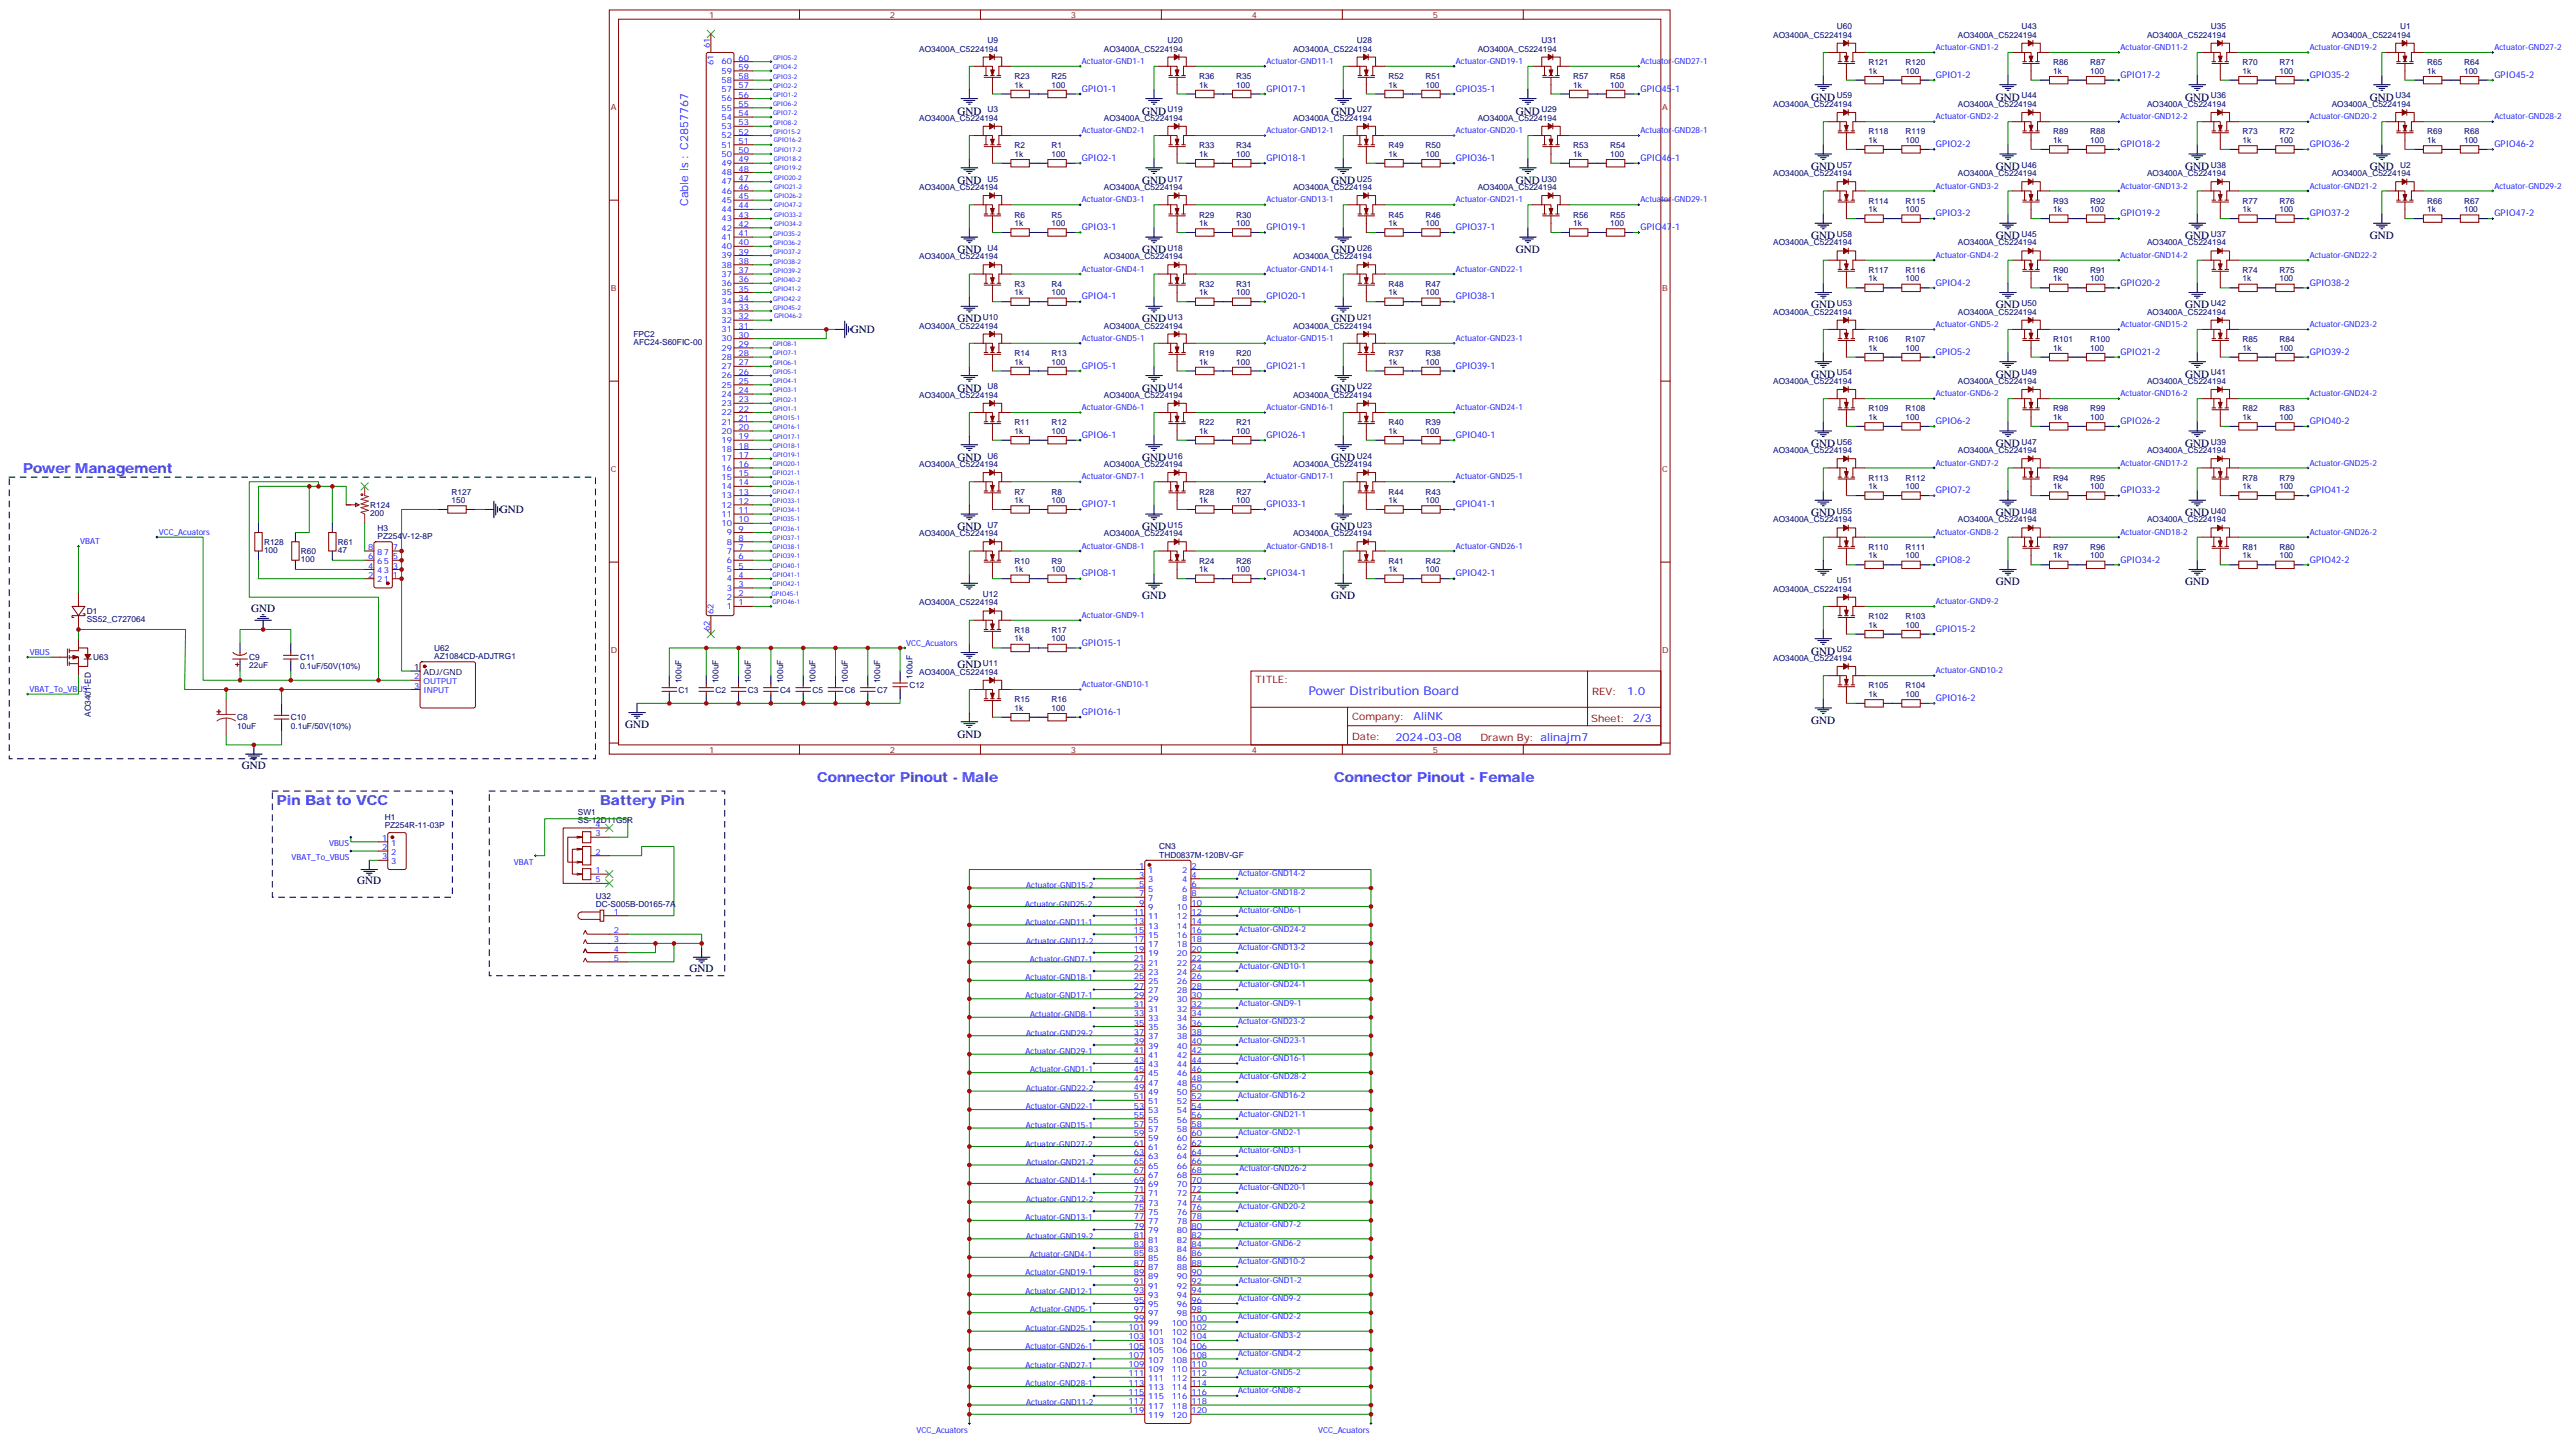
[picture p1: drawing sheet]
<svg xmlns="http://www.w3.org/2000/svg" width="984mm" height="552mm" viewBox="0 0 984 552" stroke-linecap="round" stroke-linejoin="round" font-family="sans-serif">
<defs><g id="words">
<g font-size="5.3" fill="#00f">
<text x="8.8" y="180.6">Power Management</text>
<text x="312.2" y="298.7">Connector Pinout - Male</text>
<text x="509.8" y="298.7">Connector Pinout - Female</text>
<text x="105.8" y="307.6">Pin Bat to VCC</text>
<text x="229.3" y="307.6">Battery Pin</text>
</g>
<text font-size="4.6" fill="#00f" x="500.1" y="265.4">Power Distribution Board</text>
<g font-size="4.2">
<text x="692.1" y="38.5">GND</text>
<text x="762.7" y="38.5">GND</text>
<text x="835" y="38.5">GND</text>
<text x="905.6" y="38.5">GND</text>
<text x="365.8" y="43.8">GND</text>
<text x="436.4" y="43.8">GND</text>
<text x="508.7" y="43.8">GND</text>
<text x="579.3" y="43.8">GND</text>
<text x="692.1" y="64.9">GND</text>
<text x="762.7" y="64.9">GND</text>
<text x="835" y="64.9">GND</text>
<text x="905.6" y="64.9">GND</text>
<text x="365.8" y="70.2">GND</text>
<text x="436.4" y="70.2">GND</text>
<text x="508.7" y="70.2">GND</text>
<text x="579.3" y="70.2">GND</text>
<text x="692.1" y="91.4">GND</text>
<text x="762.7" y="91.4">GND</text>
<text x="835" y="91.4">GND</text>
<text x="905.6" y="91.4">GND</text>
<text x="365.8" y="96.7">GND</text>
<text x="436.4" y="96.7">GND</text>
<text x="508.7" y="96.7">GND</text>
<text x="579.3" y="96.7">GND</text>
<text x="692.1" y="117.8">GND</text>
<text x="762.7" y="117.8">GND</text>
<text x="835" y="117.8">GND</text>
<text x="365.8" y="123.1">GND</text>
<text x="436.4" y="123.1">GND</text>
<text x="508.7" y="123.1">GND</text>
<text x="325.1" y="127.3">GND</text>
<text x="365.8" y="149.6">GND</text>
<text x="436.4" y="149.6">GND</text>
<text x="508.7" y="149.6">GND</text>
<text x="692.1" y="144.3">GND</text>
<text x="762.7" y="144.3">GND</text>
<text x="835" y="144.3">GND</text>
<text x="692.1" y="170.8">GND</text>
<text x="762.7" y="170.8">GND</text>
<text x="835" y="170.8">GND</text>
<text x="365.8" y="176.1">GND</text>
<text x="436.4" y="176.1">GND</text>
<text x="508.7" y="176.1">GND</text>
<text x="191" y="196.1">GND</text>
<text x="692.1" y="197.2">GND</text>
<text x="762.7" y="197.2">GND</text>
<text x="835" y="197.2">GND</text>
<text x="365.8" y="202.5">GND</text>
<text x="436.4" y="202.5">GND</text>
<text x="508.7" y="202.5">GND</text>
<text x="762.7" y="223.7">GND</text>
<text x="835" y="223.7">GND</text>
<text x="96" y="233.8">GND</text>
<text x="436.4" y="229">GND</text>
<text x="508.7" y="229">GND</text>
<text x="692.1" y="250.1">GND</text>
<text x="365.8" y="255.4">GND</text>
<text x="238.8" y="278.4">GND</text>
<text x="365.8" y="281.9">GND</text>
<text x="692.1" y="276.6">GND</text>
<text x="92.4" y="293.8">GND</text>
<text x="136.5" y="337.9">GND</text>
<text x="263.5" y="371.4">GND</text>
</g>
<g font-size="4.2" fill="#00f">
<text x="263" y="78.8" transform="rotate(-90 263 78.8)">Cable is : C2857767</text>
<text x="621.8" y="265.7">1.0</text>
<text x="540.2" y="275.2">AliNK</text>
<text x="533.3" y="283">2024-03-08</text>
</g>
<g font-size="3.9" fill="#800">
<text x="479.8" y="261">TITLE:</text>
<text x="608.4" y="265.7">REV:</text>
<text x="516.7" y="275.2">Company:</text>
<text x="608.1" y="275.8">Sheet: 2/3</text>
<text x="516.7" y="282.9">Date:</text>
<text x="565.7" y="282.9">Drawn By: alinajm7</text>
</g>
<g font-size="3.5" fill="#00f">
<text x="739.8" y="29.7">GPIO1-2</text>
<text x="810.3" y="29.7">GPIO17-2</text>
<text x="882.6" y="29.7">GPIO35-2</text>
<text x="953.2" y="29.7">GPIO45-2</text>
<text x="413.5" y="35">GPIO1-1</text>
<text x="484" y="35">GPIO17-1</text>
<text x="556.3" y="35">GPIO35-1</text>
<text x="626.9" y="35">GPIO45-1</text>
<text x="739.8" y="56.2">GPIO2-2</text>
<text x="810.3" y="56.2">GPIO18-2</text>
<text x="882.6" y="56.2">GPIO36-2</text>
<text x="953.2" y="56.2">GPIO46-2</text>
<text x="413.5" y="61.5">GPIO2-1</text>
<text x="484" y="61.5">GPIO18-1</text>
<text x="556.3" y="61.5">GPIO36-1</text>
<text x="626.9" y="61.5">GPIO46-1</text>
<text x="739.8" y="82.7">GPIO3-2</text>
<text x="810.3" y="82.7">GPIO19-2</text>
<text x="882.6" y="82.7">GPIO37-2</text>
<text x="953.2" y="82.7">GPIO47-2</text>
<text x="413.5" y="87.9">GPIO3-1</text>
<text x="484" y="87.9">GPIO19-1</text>
<text x="556.3" y="87.9">GPIO37-1</text>
<text x="626.9" y="87.9">GPIO47-1</text>
<text x="739.8" y="109.1">GPIO4-2</text>
<text x="810.3" y="109.1">GPIO20-2</text>
<text x="882.6" y="109.1">GPIO38-2</text>
<text x="413.5" y="114.4">GPIO4-1</text>
<text x="484" y="114.4">GPIO20-1</text>
<text x="556.3" y="114.4">GPIO38-1</text>
<text x="739.8" y="135.6">GPIO5-2</text>
<text x="810.3" y="135.6">GPIO21-2</text>
<text x="882.6" y="135.6">GPIO39-2</text>
<text x="413.5" y="140.9">GPIO5-1</text>
<text x="484" y="140.9">GPIO21-1</text>
<text x="556.3" y="140.9">GPIO39-1</text>
<text x="413.5" y="167.3">GPIO6-1</text>
<text x="484" y="167.3">GPIO26-1</text>
<text x="556.3" y="167.3">GPIO40-1</text>
<text x="739.8" y="162">GPIO6-2</text>
<text x="810.3" y="162">GPIO26-2</text>
<text x="882.6" y="162">GPIO40-2</text>
<text x="739.8" y="188.5">GPIO7-2</text>
<text x="810.3" y="188.5">GPIO33-2</text>
<text x="882.6" y="188.5">GPIO41-2</text>
<text x="413.5" y="193.8">GPIO7-1</text>
<text x="484" y="193.8">GPIO33-1</text>
<text x="556.3" y="193.8">GPIO41-1</text>
<text x="739.8" y="214.9">GPIO8-2</text>
<text x="810.3" y="214.9">GPIO34-2</text>
<text x="882.6" y="214.9">GPIO42-2</text>
<text x="413.5" y="220.2">GPIO8-1</text>
<text x="484" y="220.2">GPIO34-1</text>
<text x="556.3" y="220.2">GPIO42-1</text>
<text x="739.8" y="241.4">GPIO15-2</text>
<text x="413.5" y="246.7">GPIO15-1</text>
<text x="739.8" y="267.9">GPIO16-2</text>
<text x="413.5" y="273.2">GPIO16-1</text>
</g>
<g font-size="3.2" fill="#800">
<text x="270.9" y="6.8">1</text>
<text x="340.1" y="6.8">2</text>
<text x="409.2" y="6.8">3</text>
<text x="478.4" y="6.8">4</text>
<text x="547.5" y="6.8">5</text>
<text x="233.4" y="41.9">A</text>
<text x="635.2" y="41.9">A</text>
<text x="233.4" y="111.1">B</text>
<text x="635.2" y="111.1">B</text>
<text x="233.4" y="180.2">C</text>
<text x="635.2" y="180.2">C</text>
<text x="233.4" y="249.3">D</text>
<text x="635.2" y="249.3">D</text>
<text x="270.9" y="287.6">1</text>
<text x="340.1" y="287.6">2</text>
<text x="409.2" y="287.6">3</text>
<text x="478.4" y="287.6">4</text>
<text x="547.5" y="287.6">5</text>
</g>
<g font-size="3.2" fill="#000080">
<text x="701.9" y="11.2">U60</text>
<text x="772.5" y="11.2">U43</text>
<text x="844.8" y="11.2">U35</text>
<text x="917.1" y="11.2">U1</text>
<text x="377.4" y="16.5">U9</text>
<text x="446.2" y="16.5">U20</text>
<text x="518.5" y="16.5">U28</text>
<text x="589" y="16.5">U31</text>
<text x="677.6" y="14.4">AO3400A_C5224194</text>
<text x="748.1" y="14.4">AO3400A_C5224194</text>
<text x="820.4" y="14.4">AO3400A_C5224194</text>
<text x="891" y="14.4">AO3400A_C5224194</text>
<text x="351.3" y="19.7">AO3400A_C5224194</text>
<text x="421.8" y="19.7">AO3400A_C5224194</text>
<text x="494.1" y="19.7">AO3400A_C5224194</text>
<text x="564.7" y="19.7">AO3400A_C5224194</text>
<text x="714" y="28.2">1k</text>
<text x="714" y="24.9">R121</text>
<text x="728.1" y="28.2">100</text>
<text x="728.1" y="24.9">R120</text>
<text x="784.6" y="28.2">1k</text>
<text x="784.6" y="24.9">R86</text>
<text x="798.7" y="28.2">100</text>
<text x="798.7" y="24.9">R87</text>
<text x="856.9" y="28.2">1k</text>
<text x="856.9" y="24.9">R70</text>
<text x="871" y="28.2">100</text>
<text x="871" y="24.9">R71</text>
<text x="927.5" y="28.2">1k</text>
<text x="927.5" y="24.9">R65</text>
<text x="941.6" y="28.2">100</text>
<text x="941.6" y="24.9">R64</text>
<text x="387.7" y="33.4">1k</text>
<text x="387.7" y="30.2">R23</text>
<text x="401.8" y="33.4">100</text>
<text x="401.8" y="30.2">R25</text>
<text x="458.3" y="33.4">1k</text>
<text x="458.3" y="30.2">R36</text>
<text x="472.4" y="33.4">100</text>
<text x="472.4" y="30.2">R35</text>
<text x="530.6" y="33.4">1k</text>
<text x="530.6" y="30.2">R52</text>
<text x="544.7" y="33.4">100</text>
<text x="544.7" y="30.2">R51</text>
<text x="601.1" y="33.4">1k</text>
<text x="601.1" y="30.2">R57</text>
<text x="615.3" y="33.4">100</text>
<text x="615.3" y="30.2">R58</text>
<text x="677.6" y="40.9">AO3400A_C5224194</text>
<text x="701.9" y="37.6">U59</text>
<text x="748.1" y="40.9">AO3400A_C5224194</text>
<text x="772.5" y="37.6">U44</text>
<text x="820.4" y="40.9">AO3400A_C5224194</text>
<text x="844.8" y="37.6">U36</text>
<text x="891" y="40.9">AO3400A_C5224194</text>
<text x="915.4" y="37.6">U34</text>
<text x="351.3" y="46.1">AO3400A_C5224194</text>
<text x="377.4" y="42.9">U3</text>
<text x="421.8" y="46.1">AO3400A_C5224194</text>
<text x="446.2" y="42.9">U19</text>
<text x="494.1" y="46.1">AO3400A_C5224194</text>
<text x="518.5" y="42.9">U27</text>
<text x="564.7" y="46.1">AO3400A_C5224194</text>
<text x="589" y="42.9">U29</text>
<text x="714" y="51.4">R118</text>
<text x="728.1" y="51.4">R119</text>
<text x="784.6" y="51.4">R89</text>
<text x="798.7" y="51.4">R88</text>
<text x="856.9" y="51.4">R73</text>
<text x="871" y="51.4">R72</text>
<text x="927.5" y="51.4">R69</text>
<text x="941.6" y="51.4">R68</text>
<text x="387.7" y="59.9">1k</text>
<text x="387.7" y="56.7">R2</text>
<text x="401.8" y="59.9">100</text>
<text x="401.8" y="56.7">R1</text>
<text x="458.3" y="59.9">1k</text>
<text x="458.3" y="56.7">R33</text>
<text x="472.4" y="59.9">100</text>
<text x="472.4" y="56.7">R34</text>
<text x="530.6" y="59.9">1k</text>
<text x="530.6" y="56.7">R49</text>
<text x="544.7" y="59.9">100</text>
<text x="544.7" y="56.7">R50</text>
<text x="601.1" y="59.9">1k</text>
<text x="601.1" y="56.7">R53</text>
<text x="615.3" y="59.9">100</text>
<text x="615.3" y="56.7">R54</text>
<text x="714" y="54.6">1k</text>
<text x="728.1" y="54.6">100</text>
<text x="784.6" y="54.6">1k</text>
<text x="798.7" y="54.6">100</text>
<text x="856.9" y="54.6">1k</text>
<text x="871" y="54.6">100</text>
<text x="927.5" y="54.6">1k</text>
<text x="941.6" y="54.6">100</text>
<text x="701.9" y="64.1">U57</text>
<text x="772.5" y="64.1">U46</text>
<text x="844.8" y="64.1">U38</text>
<text x="917.1" y="64.1">U2</text>
<text x="377.4" y="69.4">U5</text>
<text x="446.2" y="69.4">U17</text>
<text x="518.5" y="69.4">U25</text>
<text x="589" y="69.4">U30</text>
<text x="677.6" y="67.3">AO3400A_C5224194</text>
<text x="748.1" y="67.3">AO3400A_C5224194</text>
<text x="820.4" y="67.3">AO3400A_C5224194</text>
<text x="891" y="67.3">AO3400A_C5224194</text>
<text x="351.3" y="72.6">AO3400A_C5224194</text>
<text x="421.8" y="72.6">AO3400A_C5224194</text>
<text x="494.1" y="72.6">AO3400A_C5224194</text>
<text x="564.7" y="72.6">AO3400A_C5224194</text>
<text x="714" y="77.8">R114</text>
<text x="728.1" y="77.8">R115</text>
<text x="784.6" y="77.8">R93</text>
<text x="798.7" y="77.8">R92</text>
<text x="856.9" y="77.8">R77</text>
<text x="871" y="77.8">R76</text>
<text x="927.5" y="77.8">R66</text>
<text x="941.6" y="77.8">R67</text>
<text x="387.7" y="83.1">R6</text>
<text x="401.8" y="83.1">R5</text>
<text x="458.3" y="83.1">R29</text>
<text x="472.4" y="83.1">R30</text>
<text x="530.6" y="83.1">R45</text>
<text x="544.7" y="83.1">R46</text>
<text x="601.1" y="83.1">R56</text>
<text x="615.3" y="83.1">R55</text>
<text x="714" y="81.1">1k</text>
<text x="728.1" y="81.1">100</text>
<text x="784.6" y="81.1">1k</text>
<text x="798.7" y="81.1">100</text>
<text x="856.9" y="81.1">1k</text>
<text x="871" y="81.1">100</text>
<text x="927.5" y="81.1">1k</text>
<text x="941.6" y="81.1">100</text>
<text x="387.7" y="86.4">1k</text>
<text x="401.8" y="86.4">100</text>
<text x="458.3" y="86.4">1k</text>
<text x="472.4" y="86.4">100</text>
<text x="530.6" y="86.4">1k</text>
<text x="544.7" y="86.4">100</text>
<text x="601.1" y="86.4">1k</text>
<text x="615.3" y="86.4">100</text>
<text x="377.4" y="95.8">U4</text>
<text x="446.2" y="95.8">U18</text>
<text x="518.5" y="95.8">U26</text>
<text x="677.6" y="93.8">AO3400A_C5224194</text>
<text x="701.9" y="90.5">U58</text>
<text x="748.1" y="93.8">AO3400A_C5224194</text>
<text x="772.5" y="90.5">U45</text>
<text x="820.4" y="93.8">AO3400A_C5224194</text>
<text x="844.8" y="90.5">U37</text>
<text x="351.3" y="99.1">AO3400A_C5224194</text>
<text x="421.8" y="99.1">AO3400A_C5224194</text>
<text x="494.1" y="99.1">AO3400A_C5224194</text>
<text x="714" y="107.5">1k</text>
<text x="714" y="104.3">R117</text>
<text x="728.1" y="107.5">100</text>
<text x="728.1" y="104.3">R116</text>
<text x="784.6" y="107.5">1k</text>
<text x="784.6" y="104.3">R90</text>
<text x="798.7" y="107.5">100</text>
<text x="798.7" y="104.3">R91</text>
<text x="856.9" y="107.5">1k</text>
<text x="856.9" y="104.3">R74</text>
<text x="871" y="107.5">100</text>
<text x="871" y="104.3">R75</text>
<text x="387.7" y="112.8">1k</text>
<text x="387.7" y="109.6">R3</text>
<text x="401.8" y="112.8">100</text>
<text x="401.8" y="109.6">R4</text>
<text x="458.3" y="112.8">1k</text>
<text x="458.3" y="109.6">R32</text>
<text x="472.4" y="112.8">100</text>
<text x="472.4" y="109.6">R31</text>
<text x="530.6" y="112.8">1k</text>
<text x="530.6" y="109.6">R48</text>
<text x="544.7" y="112.8">100</text>
<text x="544.7" y="109.6">R47</text>
<text x="701.9" y="117">U53</text>
<text x="772.5" y="117">U50</text>
<text x="844.8" y="117">U42</text>
<text x="351.3" y="125.5">AO3400A_C5224194</text>
<text x="375.6" y="122.3">U10</text>
<text x="421.8" y="125.5">AO3400A_C5224194</text>
<text x="446.2" y="122.3">U13</text>
<text x="494.1" y="125.5">AO3400A_C5224194</text>
<text x="518.5" y="122.3">U21</text>
<text x="677.6" y="120.2">AO3400A_C5224194</text>
<text x="748.1" y="120.2">AO3400A_C5224194</text>
<text x="820.4" y="120.2">AO3400A_C5224194</text>
<text x="242.1" y="131.8">AFC24-S60FIC-00</text>
<text x="242.1" y="128.8">FPC2</text>
<text x="714" y="130.8">R106</text>
<text x="728.1" y="130.8">R107</text>
<text x="784.6" y="130.8">R101</text>
<text x="798.7" y="130.8">R100</text>
<text x="856.9" y="130.8">R85</text>
<text x="871" y="130.8">R84</text>
<text x="387.7" y="136.1">R14</text>
<text x="401.8" y="136.1">R13</text>
<text x="458.3" y="136.1">R19</text>
<text x="472.4" y="136.1">R20</text>
<text x="530.6" y="136.1">R37</text>
<text x="544.7" y="136.1">R38</text>
<text x="714" y="134">1k</text>
<text x="728.1" y="134">100</text>
<text x="784.6" y="134">1k</text>
<text x="798.7" y="134">100</text>
<text x="856.9" y="134">1k</text>
<text x="871" y="134">100</text>
<text x="387.7" y="139.3">1k</text>
<text x="401.8" y="139.3">100</text>
<text x="458.3" y="139.3">1k</text>
<text x="472.4" y="139.3">100</text>
<text x="530.6" y="139.3">1k</text>
<text x="544.7" y="139.3">100</text>
<text x="701.9" y="143.5">U54</text>
<text x="772.5" y="143.5">U49</text>
<text x="844.8" y="143.5">U41</text>
<text x="377.4" y="148.8">U8</text>
<text x="446.2" y="148.8">U14</text>
<text x="518.5" y="148.8">U22</text>
<text x="677.6" y="146.7">AO3400A_C5224194</text>
<text x="748.1" y="146.7">AO3400A_C5224194</text>
<text x="820.4" y="146.7">AO3400A_C5224194</text>
<text x="351.3" y="152">AO3400A_C5224194</text>
<text x="421.8" y="152">AO3400A_C5224194</text>
<text x="494.1" y="152">AO3400A_C5224194</text>
<text x="714" y="160.4">1k</text>
<text x="714" y="157.2">R109</text>
<text x="728.1" y="160.4">100</text>
<text x="728.1" y="157.2">R108</text>
<text x="784.6" y="160.4">1k</text>
<text x="784.6" y="157.2">R98</text>
<text x="798.7" y="160.4">100</text>
<text x="798.7" y="157.2">R99</text>
<text x="856.9" y="160.4">1k</text>
<text x="856.9" y="157.2">R82</text>
<text x="871" y="160.4">100</text>
<text x="871" y="157.2">R83</text>
<text x="387.7" y="165.7">1k</text>
<text x="387.7" y="162.5">R11</text>
<text x="401.8" y="165.7">100</text>
<text x="401.8" y="162.5">R12</text>
<text x="458.3" y="165.7">1k</text>
<text x="458.3" y="162.5">R22</text>
<text x="472.4" y="165.7">100</text>
<text x="472.4" y="162.5">R21</text>
<text x="530.6" y="165.7">1k</text>
<text x="530.6" y="162.5">R40</text>
<text x="544.7" y="165.7">100</text>
<text x="544.7" y="162.5">R39</text>
<text x="677.6" y="173.1">AO3400A_C5224194</text>
<text x="701.9" y="169.9">U56</text>
<text x="748.1" y="173.1">AO3400A_C5224194</text>
<text x="772.5" y="169.9">U47</text>
<text x="820.4" y="173.1">AO3400A_C5224194</text>
<text x="844.8" y="169.9">U39</text>
<text x="351.3" y="178.4">AO3400A_C5224194</text>
<text x="377.4" y="175.2">U6</text>
<text x="421.8" y="178.4">AO3400A_C5224194</text>
<text x="446.2" y="175.2">U16</text>
<text x="494.1" y="178.4">AO3400A_C5224194</text>
<text x="518.5" y="175.2">U24</text>
<text x="714" y="183.7">R113</text>
<text x="728.1" y="183.7">R112</text>
<text x="784.6" y="183.7">R94</text>
<text x="798.7" y="183.7">R95</text>
<text x="856.9" y="183.7">R78</text>
<text x="871" y="183.7">R79</text>
<text x="172.5" y="189">R127</text>
<text x="387.7" y="189">R7</text>
<text x="401.8" y="189">R8</text>
<text x="458.3" y="189">R28</text>
<text x="472.4" y="189">R27</text>
<text x="530.6" y="189">R44</text>
<text x="544.7" y="189">R43</text>
<text x="714" y="186.9">1k</text>
<text x="728.1" y="186.9">100</text>
<text x="784.6" y="186.9">1k</text>
<text x="798.7" y="186.9">100</text>
<text x="856.9" y="186.9">1k</text>
<text x="871" y="186.9">100</text>
<text x="141.5" y="197.2">200</text>
<text x="141.5" y="194">R124</text>
<text x="172.5" y="192.2">150</text>
<text x="387.7" y="192.2">1k</text>
<text x="401.8" y="192.2">100</text>
<text x="458.3" y="192.2">1k</text>
<text x="472.4" y="192.2">100</text>
<text x="530.6" y="192.2">1k</text>
<text x="544.7" y="192.2">100</text>
<text x="701.9" y="196.4">U55</text>
<text x="772.5" y="196.4">U48</text>
<text x="844.8" y="196.4">U40</text>
<text x="144.3" y="202.8">H3</text>
<text x="377.4" y="201.7">U7</text>
<text x="446.2" y="201.7">U15</text>
<text x="518.5" y="201.7">U23</text>
<text x="677.6" y="199.6">AO3400A_C5224194</text>
<text x="748.1" y="199.6">AO3400A_C5224194</text>
<text x="820.4" y="199.6">AO3400A_C5224194</text>
<text x="100.9" y="208.2">R128</text>
<text x="129.1" y="208.1">R61</text>
<text x="144.3" y="206">PZ254V-12-8P</text>
<text x="351.3" y="204.9">AO3400A_C5224194</text>
<text x="421.8" y="204.9">AO3400A_C5224194</text>
<text x="494.1" y="204.9">AO3400A_C5224194</text>
<text x="100.9" y="211.3">100</text>
<text x="115" y="214.9">100</text>
<text x="115" y="211.7">R60</text>
<text x="129.1" y="211.3">47</text>
<text x="387.7" y="215.4">R10</text>
<text x="401.8" y="215.4">R9</text>
<text x="458.3" y="215.4">R24</text>
<text x="472.4" y="215.4">R26</text>
<text x="530.6" y="215.4">R41</text>
<text x="544.7" y="215.4">R42</text>
<text x="714" y="213.4">1k</text>
<text x="714" y="210.1">R110</text>
<text x="728.1" y="213.4">100</text>
<text x="728.1" y="210.1">R111</text>
<text x="784.6" y="213.4">1k</text>
<text x="784.6" y="210.1">R97</text>
<text x="798.7" y="213.4">100</text>
<text x="798.7" y="210.1">R96</text>
<text x="856.9" y="213.4">1k</text>
<text x="856.9" y="210.1">R81</text>
<text x="871" y="213.4">100</text>
<text x="871" y="210.1">R80</text>
<text x="387.7" y="218.7">1k</text>
<text x="401.8" y="218.7">100</text>
<text x="458.3" y="218.7">1k</text>
<text x="472.4" y="218.7">100</text>
<text x="530.6" y="218.7">1k</text>
<text x="544.7" y="218.7">100</text>
<text x="677.6" y="226.1">AO3400A_C5224194</text>
<text x="701.9" y="222.8">U51</text>
<text x="351.3" y="231.4">AO3400A_C5224194</text>
<text x="375.6" y="228.1">U12</text>
<text x="33.2" y="237.8">SS52_C727064</text>
<text x="33.2" y="234.6">D1</text>
<text x="714" y="239.8">1k</text>
<text x="714" y="236.6">R102</text>
<text x="728.1" y="239.8">100</text>
<text x="728.1" y="236.6">R103</text>
<text x="387.7" y="245.1">1k</text>
<text x="387.7" y="241.9">R18</text>
<text x="401.8" y="245.1">100</text>
<text x="401.8" y="241.9">R17</text>
<text x="166" y="251.8">AZ1084CD-ADJTRG1</text>
<text x="166" y="248.6">U62</text>
<text x="701.9" y="249.3">U52</text>
<text x="35.6" y="252.3">U63</text>
<text x="95.2" y="255.4">22uF</text>
<text x="95.2" y="252.3">C9</text>
<text x="114.7" y="255.4">0.1uF/50V(10%)</text>
<text x="114.7" y="252.2">C11</text>
<text x="351.3" y="257.8">AO3400A_C5224194</text>
<text x="375.6" y="254.6">U11</text>
<text x="677.6" y="252.5">AO3400A_C5224194</text>
<text x="260.4" y="261.1" transform="rotate(-90 260.4 261.1)">100uF</text>
<text x="274.5" y="261.1" transform="rotate(-90 274.5 261.1)">100uF</text>
<text x="286.9" y="261.1" transform="rotate(-90 286.9 261.1)">100uF</text>
<text x="299.2" y="261.1" transform="rotate(-90 299.2 261.1)">100uF</text>
<text x="311.6" y="261.1" transform="rotate(-90 311.6 261.1)">100uF</text>
<text x="323.9" y="261.1" transform="rotate(-90 323.9 261.1)">100uF</text>
<text x="336.3" y="261.1" transform="rotate(-90 336.3 261.1)">100uF</text>
<text x="347.5" y="262.8">C12</text>
<text x="348.6" y="259.3" transform="rotate(-90 348.6 259.3)">100uF</text>
<text x="714" y="263.1">R105</text>
<text x="728.1" y="263.1">R104</text>
<text x="259.3" y="264.6">C1</text>
<text x="273.4" y="264.6">C2</text>
<text x="285.8" y="264.6">C3</text>
<text x="298.1" y="264.6">C4</text>
<text x="310.4" y="264.6">C5</text>
<text x="322.8" y="264.6">C6</text>
<text x="335.1" y="264.6">C7</text>
<text x="387.7" y="268.3">R15</text>
<text x="401.8" y="268.3">R16</text>
<text x="714" y="266.3">1k</text>
<text x="728.1" y="266.3">100</text>
<text x="34.6" y="274" transform="rotate(-90 34.6 274)">AO3401-ED</text>
<text x="90.7" y="275.2">C8</text>
<text x="111.1" y="275.2">C10</text>
<text x="387.7" y="271.6">1k</text>
<text x="401.8" y="271.6">100</text>
<text x="90.7" y="278.4">10uF</text>
<text x="111.1" y="278.4">0.1uF/50V(10%)</text>
<text x="220.8" y="311.4">SW1</text>
<text x="147" y="316.5">PZ254R-11-03P</text>
<text x="147" y="313.1">H1</text>
<text x="220.8" y="314.6">SS-12D11G5R</text>
<text x="443" y="327.7">THD0837M-120BV-GF</text>
<text x="443" y="324.5">CN3</text>
<text x="227.7" y="346.7">DC-S005B-D0165-7A</text>
<text x="227.7" y="343.5">U32</text>
</g>
<g font-size="3.2" fill="#00f">
<text x="271.3" y="18.3" transform="rotate(-90 271.3 18.3)">61</text>
<text x="282.2" y="23.2">60</text>
<text x="739.8" y="19.2">Actuator-GND1-2</text>
<text x="810.3" y="19.2">Actuator-GND11-2</text>
<text x="882.6" y="19.2">Actuator-GND19-2</text>
<text x="953.2" y="19.2">Actuator-GND27-2</text>
<text x="272.7" y="24.8" transform="rotate(-90 272.7 24.8)">61</text>
<text x="275.7" y="28.2">59</text>
<text x="275.7" y="24.6">60</text>
<text x="282.2" y="26.7">59</text>
<text x="413.5" y="24.4">Actuator-GND1-1</text>
<text x="484" y="24.4">Actuator-GND11-1</text>
<text x="556.3" y="24.4">Actuator-GND19-1</text>
<text x="626.9" y="24.4">Actuator-GND27-1</text>
<text x="275.7" y="35.2">57</text>
<text x="275.7" y="31.7">58</text>
<text x="282.2" y="33.8">57</text>
<text x="282.2" y="30.3">58</text>
<text x="275.7" y="38.7">56</text>
<text x="282.2" y="40.9">55</text>
<text x="282.2" y="37.3">56</text>
<text x="275.7" y="45.8">54</text>
<text x="275.7" y="42.3">55</text>
<text x="282.2" y="47.9">53</text>
<text x="282.2" y="44.4">54</text>
<text x="739.8" y="45.6">Actuator-GND2-2</text>
<text x="810.3" y="45.6">Actuator-GND12-2</text>
<text x="882.6" y="45.6">Actuator-GND20-2</text>
<text x="953.2" y="45.6">Actuator-GND28-2</text>
<text x="275.7" y="52.8">52</text>
<text x="275.7" y="49.3">53</text>
<text x="282.2" y="51.4">52</text>
<text x="413.5" y="50.9">Actuator-GND2-1</text>
<text x="484" y="50.9">Actuator-GND12-1</text>
<text x="556.3" y="50.9">Actuator-GND20-1</text>
<text x="626.9" y="50.9">Actuator-GND28-1</text>
<text x="275.7" y="59.9">50</text>
<text x="275.7" y="56.4">51</text>
<text x="282.2" y="58.5">50</text>
<text x="282.2" y="55">51</text>
<text x="275.7" y="63.4">49</text>
<text x="282.2" y="65.5">48</text>
<text x="282.2" y="62">49</text>
<text x="275.7" y="70.5">47</text>
<text x="275.7" y="67">48</text>
<text x="282.2" y="69.1">47</text>
<text x="275.7" y="77.5">45</text>
<text x="275.7" y="74">46</text>
<text x="282.2" y="76.1">45</text>
<text x="282.2" y="72.6">46</text>
<text x="413.5" y="77.4">Actuator-GND3-1</text>
<text x="484" y="77.4">Actuator-GND13-1</text>
<text x="556.3" y="77.4">Actuator-GND21-1</text>
<text x="626.9" y="77.4">Actuator-GND29-1</text>
<text x="739.8" y="72.1">Actuator-GND3-2</text>
<text x="810.3" y="72.1">Actuator-GND13-2</text>
<text x="882.6" y="72.1">Actuator-GND21-2</text>
<text x="953.2" y="72.1">Actuator-GND29-2</text>
<text x="275.7" y="81.1">44</text>
<text x="282.2" y="83.2">43</text>
<text x="282.2" y="79.7">44</text>
<text x="275.7" y="88.1">42</text>
<text x="275.7" y="84.6">43</text>
<text x="282.2" y="86.7">42</text>
<text x="275.7" y="95.2">40</text>
<text x="275.7" y="91.7">41</text>
<text x="282.2" y="93.8">40</text>
<text x="282.2" y="90.2">41</text>
<text x="275.7" y="98.7">39</text>
<text x="282.2" y="100.8">38</text>
<text x="282.2" y="97.3">39</text>
<text x="739.8" y="98.5">Actuator-GND4-2</text>
<text x="810.3" y="98.5">Actuator-GND14-2</text>
<text x="882.6" y="98.5">Actuator-GND22-2</text>
<text x="275.7" y="105.8">37</text>
<text x="275.7" y="102.2">38</text>
<text x="282.2" y="107.9">36</text>
<text x="282.2" y="104.4">37</text>
<text x="413.5" y="103.8">Actuator-GND4-1</text>
<text x="484" y="103.8">Actuator-GND14-1</text>
<text x="556.3" y="103.8">Actuator-GND22-1</text>
<text x="275.7" y="112.8">35</text>
<text x="275.7" y="109.3">36</text>
<text x="282.2" y="111.4">35</text>
<text x="275.7" y="119.9">33</text>
<text x="275.7" y="116.3">34</text>
<text x="282.2" y="118.5">33</text>
<text x="282.2" y="114.9">34</text>
<text x="275.7" y="123.4">32</text>
<text x="282.2" y="125.5">31</text>
<text x="282.2" y="122">32</text>
<text x="739.8" y="125">Actuator-GND5-2</text>
<text x="810.3" y="125">Actuator-GND15-2</text>
<text x="882.6" y="125">Actuator-GND23-2</text>
<text x="275.7" y="130.5">30</text>
<text x="275.7" y="126.9">31</text>
<text x="282.2" y="129">30</text>
<text x="413.5" y="130.3">Actuator-GND5-1</text>
<text x="484" y="130.3">Actuator-GND15-1</text>
<text x="556.3" y="130.3">Actuator-GND23-1</text>
<text x="275.7" y="137.5">28</text>
<text x="275.7" y="134">29</text>
<text x="282.2" y="136.1">28</text>
<text x="282.2" y="132.6">29</text>
<text x="275.7" y="141">27</text>
<text x="282.2" y="143.2">26</text>
<text x="282.2" y="139.6">27</text>
<text x="275.7" y="148.1">25</text>
<text x="275.7" y="144.6">26</text>
<text x="282.2" y="146.7">25</text>
<text x="275.7" y="155.2">23</text>
<text x="275.7" y="151.6">24</text>
<text x="282.2" y="153.7">23</text>
<text x="282.2" y="150.2">24</text>
<text x="739.8" y="151.4">Actuator-GND6-2</text>
<text x="810.3" y="151.4">Actuator-GND16-2</text>
<text x="882.6" y="151.4">Actuator-GND24-2</text>
<text x="275.7" y="158.7">22</text>
<text x="282.2" y="160.8">21</text>
<text x="282.2" y="157.3">22</text>
<text x="413.5" y="156.7">Actuator-GND6-1</text>
<text x="484" y="156.7">Actuator-GND16-1</text>
<text x="556.3" y="156.7">Actuator-GND24-1</text>
<text x="275.7" y="165.7">20</text>
<text x="275.7" y="162.2">21</text>
<text x="282.2" y="167.9">19</text>
<text x="282.2" y="164.3">20</text>
<text x="275.7" y="172.8">18</text>
<text x="275.7" y="169.3">19</text>
<text x="282.2" y="171.4">18</text>
<text x="275.7" y="179.8">16</text>
<text x="275.7" y="176.3">17</text>
<text x="282.2" y="178.4">16</text>
<text x="282.2" y="174.9">17</text>
<text x="739.8" y="177.9">Actuator-GND7-2</text>
<text x="810.3" y="177.9">Actuator-GND17-2</text>
<text x="882.6" y="177.9">Actuator-GND25-2</text>
<text x="275.7" y="183.4">15</text>
<text x="282.2" y="185.5">14</text>
<text x="282.2" y="182">15</text>
<text x="413.5" y="183.2">Actuator-GND7-1</text>
<text x="484" y="183.2">Actuator-GND17-1</text>
<text x="556.3" y="183.2">Actuator-GND25-1</text>
<text x="275.7" y="190.4">13</text>
<text x="275.7" y="186.9">14</text>
<text x="282.2" y="189">13</text>
<text x="275.7" y="197.5">11</text>
<text x="275.7" y="194">12</text>
<text x="282.2" y="196.1">11</text>
<text x="282.2" y="192.5">12</text>
<text x="275.7" y="201">10</text>
<text x="282.2" y="203.1">9</text>
<text x="282.2" y="199.6">10</text>
<text x="30.7" y="207.9">VBAT</text>
<text x="60.7" y="204.4">VCC_Acuators</text>
<text x="277.7" y="208.1">8</text>
<text x="277.7" y="204.5">9</text>
<text x="282.2" y="206.7">8</text>
<text x="413.5" y="209.7">Actuator-GND8-1</text>
<text x="484" y="209.7">Actuator-GND18-1</text>
<text x="556.3" y="209.7">Actuator-GND26-1</text>
<text x="739.8" y="204.4">Actuator-GND8-2</text>
<text x="810.3" y="204.4">Actuator-GND18-2</text>
<text x="882.6" y="204.4">Actuator-GND26-2</text>
<text x="140.7" y="210.2">8</text>
<text x="140.7" y="213.7">6</text>
<text x="144.2" y="211.9">87</text>
<text x="144.2" y="215.5">65</text>
<text x="150.1" y="213.7">5</text>
<text x="150.1" y="210.2">7</text>
<text x="277.7" y="215.1">6</text>
<text x="277.7" y="211.6">7</text>
<text x="282.2" y="213.7">6</text>
<text x="282.2" y="210.2">7</text>
<text x="140.7" y="217.2">4</text>
<text x="140.7" y="220.8">2</text>
<text x="144.2" y="219">43</text>
<text x="150.1" y="220.8">1</text>
<text x="150.1" y="217.2">3</text>
<text x="277.7" y="218.7">5</text>
<text x="282.2" y="220.8">4</text>
<text x="282.2" y="217.2">5</text>
<text x="144.2" y="222.5">21</text>
<text x="277.7" y="225.7">3</text>
<text x="277.7" y="222.2">4</text>
<text x="282.2" y="227.8">2</text>
<text x="282.2" y="224.3">3</text>
<text x="277.7" y="232.8">1</text>
<text x="277.7" y="229.2">2</text>
<text x="282.2" y="231.4">1</text>
<text x="739.8" y="230.8">Actuator-GND9-2</text>
<text x="272.7" y="234.5" transform="rotate(-90 272.7 234.5)">62</text>
<text x="413.5" y="236.1">Actuator-GND9-1</text>
<text x="271.3" y="241" transform="rotate(-90 271.3 241)">62</text>
<text x="11.4" y="250.3">VBUS</text>
<text x="346.3" y="246.8">VCC_Acuators</text>
<text x="739.8" y="257.3">Actuator-GND10-2</text>
<text x="158.3" y="259.6">2</text>
<text x="158.3" y="263.1">3</text>
<text x="161.8" y="261.3">OUTPUT</text>
<text x="413.5" y="262.6">Actuator-GND10-1</text>
<text x="11.3" y="264.3">VBAT_To_VBUS</text>
<text x="161.8" y="264.9">INPUT</text>
<text x="227.5" y="316">4</text>
<text x="125.7" y="323.3">VBUS</text>
<text x="146" y="321.3">1</text>
<text x="149.5" y="323.1">1</text>
<text x="227.5" y="319.5">3</text>
<text x="111.4" y="328.6">VBAT_To_VBUS</text>
<text x="146" y="324.8">2</text>
<text x="146" y="328.4">3</text>
<text x="149.5" y="326.6">2</text>
<text x="227.5" y="326.6">2</text>
<text x="149.5" y="330.1">3</text>
<text x="196.4" y="330.5">VBAT</text>
<text x="227.5" y="333.7">1</text>
<text x="435.3" y="331.9">1</text>
<text x="435.3" y="335.4">3</text>
<text x="438.7" y="333.7">1</text>
<text x="451.8" y="333.7">2</text>
<text x="455.3" y="335.4">4</text>
<text x="455.3" y="331.9">2</text>
<text x="473.2" y="334.8">Actuator-GND14-2</text>
<text x="227.5" y="337.2">5</text>
<text x="392.2" y="339.3">Actuator-GND15-2</text>
<text x="435.3" y="338.9">5</text>
<text x="438.7" y="337.2">3</text>
<text x="438.7" y="340.7">5</text>
<text x="451.8" y="340.7">6</text>
<text x="451.8" y="337.2">4</text>
<text x="455.3" y="338.9">6</text>
<text x="473.2" y="341.9">Actuator-GND18-2</text>
<text x="391.7" y="346.4">Actuator-GND25-2</text>
<text x="435.3" y="342.5">7</text>
<text x="435.3" y="346">9</text>
<text x="438.7" y="344.2">7</text>
<text x="438.7" y="347.8">9</text>
<text x="449.7" y="347.8">10</text>
<text x="451.8" y="344.2">8</text>
<text x="455.3" y="346">10</text>
<text x="455.3" y="342.5">8</text>
<text x="234.6" y="349.5">1</text>
<text x="391.9" y="353.3">Actuator-GND11-1</text>
<text x="433.2" y="349.5">11</text>
<text x="433.2" y="353.1">13</text>
<text x="438.7" y="351.3">11</text>
<text x="449.7" y="351.3">12</text>
<text x="455.3" y="353.1">14</text>
<text x="455.3" y="349.5">12</text>
<text x="473.4" y="349">Actuator-GND6-1</text>
<text x="234.6" y="356.6">2</text>
<text x="433.2" y="356.6">15</text>
<text x="438.7" y="354.8">13</text>
<text x="438.7" y="358.4">15</text>
<text x="449.7" y="358.4">16</text>
<text x="449.7" y="354.8">14</text>
<text x="455.3" y="356.6">16</text>
<text x="473.4" y="356.1">Actuator-GND24-2</text>
<text x="234.6" y="360.1">3</text>
<text x="234.6" y="363.6">4</text>
<text x="392.1" y="360.6">Actuator-GND17-2</text>
<text x="433.2" y="360.1">17</text>
<text x="433.2" y="363.6">19</text>
<text x="438.7" y="361.9">17</text>
<text x="438.7" y="365.4">19</text>
<text x="449.7" y="365.4">20</text>
<text x="449.7" y="361.9">18</text>
<text x="455.3" y="363.6">20</text>
<text x="455.3" y="360.1">18</text>
<text x="473.2" y="363">Actuator-GND13-2</text>
<text x="234.6" y="367.2">5</text>
<text x="393.6" y="367.5">Actuator-GND7-1</text>
<text x="433.2" y="367.2">21</text>
<text x="433.2" y="370.7">23</text>
<text x="438.7" y="368.9">21</text>
<text x="449.7" y="368.9">22</text>
<text x="455.3" y="370.7">24</text>
<text x="455.3" y="367.2">22</text>
<text x="473.4" y="370.2">Actuator-GND10-1</text>
<text x="391.9" y="374.5">Actuator-GND18-1</text>
<text x="433.2" y="374.2">25</text>
<text x="433.2" y="377.8">27</text>
<text x="438.7" y="372.5">23</text>
<text x="438.7" y="376">25</text>
<text x="449.7" y="376">26</text>
<text x="449.7" y="372.5">24</text>
<text x="455.3" y="377.8">28</text>
<text x="455.3" y="374.2">26</text>
<text x="473.4" y="377.2">Actuator-GND24-1</text>
<text x="391.9" y="381.5">Actuator-GND17-1</text>
<text x="433.2" y="381.3">29</text>
<text x="438.7" y="379.5">27</text>
<text x="438.7" y="383">29</text>
<text x="449.7" y="383">30</text>
<text x="449.7" y="379.5">28</text>
<text x="455.3" y="381.3">30</text>
<text x="393.7" y="388.6">Actuator-GND8-1</text>
<text x="433.2" y="384.8">31</text>
<text x="433.2" y="388.3">33</text>
<text x="438.7" y="386.6">31</text>
<text x="449.7" y="386.6">32</text>
<text x="455.3" y="388.3">34</text>
<text x="455.3" y="384.8">32</text>
<text x="473.4" y="384.3">Actuator-GND9-1</text>
<text x="392.1" y="395.9">Actuator-GND29-2</text>
<text x="433.2" y="391.9">35</text>
<text x="433.2" y="395.4">37</text>
<text x="438.7" y="390.1">33</text>
<text x="438.7" y="393.6">35</text>
<text x="449.7" y="393.6">36</text>
<text x="449.7" y="390.1">34</text>
<text x="455.3" y="395.4">38</text>
<text x="455.3" y="391.9">36</text>
<text x="473.1" y="391.4">Actuator-GND23-2</text>
<text x="433.2" y="398.9">39</text>
<text x="438.7" y="397.2">37</text>
<text x="438.7" y="400.7">39</text>
<text x="449.7" y="400.7">40</text>
<text x="449.7" y="397.2">38</text>
<text x="455.3" y="398.9">40</text>
<text x="473.4" y="398.4">Actuator-GND23-1</text>
<text x="391.9" y="402.7">Actuator-GND29-1</text>
<text x="433.2" y="402.4">41</text>
<text x="433.2" y="406">43</text>
<text x="438.7" y="404.2">41</text>
<text x="438.7" y="407.7">43</text>
<text x="449.7" y="407.7">44</text>
<text x="449.7" y="404.2">42</text>
<text x="455.3" y="406">44</text>
<text x="455.3" y="402.4">42</text>
<text x="473.4" y="405.4">Actuator-GND16-1</text>
<text x="393.7" y="409.8">Actuator-GND1-1</text>
<text x="433.2" y="409.5">45</text>
<text x="433.2" y="413">47</text>
<text x="438.7" y="411.3">45</text>
<text x="449.7" y="411.3">46</text>
<text x="455.3" y="413">48</text>
<text x="455.3" y="409.5">46</text>
<text x="473.5" y="412.4">Actuator-GND28-2</text>
<text x="392.2" y="416.9">Actuator-GND22-2</text>
<text x="433.2" y="416.6">49</text>
<text x="438.7" y="414.8">47</text>
<text x="438.7" y="418.3">49</text>
<text x="449.7" y="418.3">50</text>
<text x="449.7" y="414.8">48</text>
<text x="455.3" y="416.6">50</text>
<text x="473.2" y="419.5">Actuator-GND16-2</text>
<text x="392" y="423.8">Actuator-GND22-1</text>
<text x="433.2" y="420.1">51</text>
<text x="433.2" y="423.6">53</text>
<text x="438.7" y="421.9">51</text>
<text x="438.7" y="425.4">53</text>
<text x="449.7" y="425.4">54</text>
<text x="449.7" y="421.9">52</text>
<text x="455.3" y="423.6">54</text>
<text x="455.3" y="420.1">52</text>
<text x="392" y="430.8">Actuator-GND15-1</text>
<text x="433.2" y="427.1">55</text>
<text x="433.2" y="430.7">57</text>
<text x="438.7" y="428.9">55</text>
<text x="449.7" y="428.9">56</text>
<text x="455.3" y="430.7">58</text>
<text x="455.3" y="427.1">56</text>
<text x="473.4" y="426.6">Actuator-GND21-1</text>
<text x="433.2" y="434.2">59</text>
<text x="433.2" y="437.7">61</text>
<text x="438.7" y="432.4">57</text>
<text x="438.7" y="436">59</text>
<text x="449.7" y="436">60</text>
<text x="449.7" y="432.4">58</text>
<text x="455.3" y="437.7">62</text>
<text x="455.3" y="434.2">60</text>
<text x="473.2" y="433.8">Actuator-GND2-1</text>
<text x="391.8" y="438.1">Actuator-GND27-2</text>
<text x="433.2" y="441.3">63</text>
<text x="438.7" y="439.5">61</text>
<text x="438.7" y="443">63</text>
<text x="449.7" y="443">64</text>
<text x="449.7" y="439.5">62</text>
<text x="455.3" y="441.3">64</text>
<text x="473.4" y="440.7">Actuator-GND3-1</text>
<text x="392.2" y="445">Actuator-GND21-2</text>
<text x="433.2" y="444.8">65</text>
<text x="433.2" y="448.3">67</text>
<text x="438.7" y="446.5">65</text>
<text x="449.7" y="446.5">66</text>
<text x="455.3" y="448.3">68</text>
<text x="455.3" y="444.8">66</text>
<text x="473.7" y="447.5">Actuator-GND26-2</text>
<text x="391.9" y="452.1">Actuator-GND14-1</text>
<text x="433.2" y="451.8">69</text>
<text x="433.2" y="455.4">71</text>
<text x="438.7" y="450.1">67</text>
<text x="438.7" y="453.6">69</text>
<text x="449.7" y="453.6">70</text>
<text x="449.7" y="450.1">68</text>
<text x="455.3" y="455.4">72</text>
<text x="455.3" y="451.8">70</text>
<text x="473.4" y="454.8">Actuator-GND20-1</text>
<text x="392.2" y="459.2">Actuator-GND12-2</text>
<text x="433.2" y="458.9">73</text>
<text x="438.7" y="457.1">71</text>
<text x="438.7" y="460.7">73</text>
<text x="449.7" y="460.7">74</text>
<text x="449.7" y="457.1">72</text>
<text x="455.3" y="458.9">74</text>
<text x="473.2" y="461.8">Actuator-GND20-2</text>
<text x="391.9" y="466.2">Actuator-GND13-1</text>
<text x="433.2" y="462.4">75</text>
<text x="433.2" y="465.9">77</text>
<text x="438.7" y="464.2">75</text>
<text x="438.7" y="467.7">77</text>
<text x="449.7" y="467.7">78</text>
<text x="449.7" y="464.2">76</text>
<text x="455.3" y="465.9">78</text>
<text x="455.3" y="462.4">76</text>
<text x="392.2" y="473.3">Actuator-GND19-2</text>
<text x="433.2" y="469.5">79</text>
<text x="433.2" y="473">81</text>
<text x="438.7" y="471.2">79</text>
<text x="449.7" y="471.2">80</text>
<text x="455.3" y="473">82</text>
<text x="455.3" y="469.5">80</text>
<text x="473.2" y="468.9">Actuator-GND7-2</text>
<text x="433.2" y="476.5">83</text>
<text x="438.7" y="474.8">81</text>
<text x="438.7" y="478.3">83</text>
<text x="449.7" y="478.3">84</text>
<text x="449.7" y="474.8">82</text>
<text x="455.3" y="476.5">84</text>
<text x="473.2" y="475.9">Actuator-GND6-2</text>
<text x="393.5" y="480.5">Actuator-GND4-1</text>
<text x="433.2" y="480.1">85</text>
<text x="433.2" y="483.6">87</text>
<text x="438.7" y="481.8">85</text>
<text x="438.7" y="485.4">87</text>
<text x="449.7" y="485.4">88</text>
<text x="449.7" y="481.8">86</text>
<text x="455.3" y="483.6">88</text>
<text x="455.3" y="480.1">86</text>
<text x="473.2" y="483">Actuator-GND10-2</text>
<text x="391.9" y="487.3">Actuator-GND19-1</text>
<text x="433.2" y="487.1">89</text>
<text x="433.2" y="490.6">91</text>
<text x="438.7" y="488.9">89</text>
<text x="449.7" y="488.9">90</text>
<text x="455.3" y="490.6">92</text>
<text x="455.3" y="487.1">90</text>
<text x="473.4" y="490.1">Actuator-GND1-2</text>
<text x="391.9" y="494.4">Actuator-GND12-1</text>
<text x="433.2" y="494.2">93</text>
<text x="433.2" y="497.7">95</text>
<text x="438.7" y="492.4">91</text>
<text x="438.7" y="495.9">93</text>
<text x="449.7" y="495.9">94</text>
<text x="449.7" y="492.4">92</text>
<text x="455.3" y="497.7">96</text>
<text x="455.3" y="494.2">94</text>
<text x="473.2" y="497.1">Actuator-GND9-2</text>
<text x="393.7" y="501.5">Actuator-GND5-1</text>
<text x="433.2" y="501.2">97</text>
<text x="438.7" y="499.5">95</text>
<text x="438.7" y="503">97</text>
<text x="449.7" y="503">98</text>
<text x="449.7" y="499.5">96</text>
<text x="455.3" y="501.2">98</text>
<text x="391.9" y="508.5">Actuator-GND25-1</text>
<text x="431.2" y="508.3">101</text>
<text x="433.2" y="504.8">99</text>
<text x="438.7" y="506.5">99</text>
<text x="447.7" y="506.5">100</text>
<text x="455.3" y="508.3">102</text>
<text x="455.3" y="504.8">100</text>
<text x="473.2" y="504.1">Actuator-GND2-2</text>
<text x="391.9" y="515.6">Actuator-GND26-1</text>
<text x="431.2" y="511.8">103</text>
<text x="431.2" y="515.3">105</text>
<text x="438.7" y="510">101</text>
<text x="438.7" y="513.6">103</text>
<text x="447.7" y="513.6">104</text>
<text x="447.7" y="510">102</text>
<text x="455.3" y="515.3">106</text>
<text x="455.3" y="511.8">104</text>
<text x="473.2" y="511.2">Actuator-GND3-2</text>
<text x="431.2" y="518.9">107</text>
<text x="438.7" y="517.1">105</text>
<text x="438.7" y="520.6">107</text>
<text x="447.7" y="520.6">108</text>
<text x="447.7" y="517.1">106</text>
<text x="455.3" y="518.9">108</text>
<text x="473.2" y="518.2">Actuator-GND4-2</text>
<text x="391.9" y="522.6">Actuator-GND27-1</text>
<text x="431.2" y="522.4">109</text>
<text x="431.2" y="525.9">111</text>
<text x="438.7" y="524.2">109</text>
<text x="438.7" y="527.7">111</text>
<text x="447.7" y="527.7">112</text>
<text x="447.7" y="524.2">110</text>
<text x="455.3" y="525.9">112</text>
<text x="455.3" y="522.4">110</text>
<text x="473.1" y="525.4">Actuator-GND5-2</text>
<text x="391.9" y="529.7">Actuator-GND28-1</text>
<text x="431.2" y="529.4">113</text>
<text x="431.2" y="533">115</text>
<text x="438.7" y="531.2">113</text>
<text x="447.7" y="531.2">114</text>
<text x="455.3" y="533">116</text>
<text x="455.3" y="529.4">114</text>
<text x="473.2" y="532.4">Actuator-GND8-2</text>
<text x="392.2" y="536.8">Actuator-GND11-2</text>
<text x="431.2" y="536.5">117</text>
<text x="438.7" y="534.7">115</text>
<text x="438.7" y="538.3">117</text>
<text x="447.7" y="538.3">118</text>
<text x="447.7" y="534.7">116</text>
<text x="455.3" y="536.5">118</text>
<text x="431.2" y="540">119</text>
<text x="438.7" y="541.8">119</text>
<text x="447.7" y="541.8">120</text>
<text x="455.3" y="540">120</text>
<text x="350.3" y="547.4">VCC_Acuators</text>
<text x="503.7" y="547.4">VCC_Acuators</text>
</g>
<g font-size="3.2">
<text x="158.3" y="256">1</text>
<text x="161.8" y="257.8">ADJ/GND</text>
</g>
<g font-size="2.5" fill="#00f">
<text x="295.4" y="22.9">GPIO5-2</text>
<text x="295.4" y="26.5">GPIO4-2</text>
<text x="295.4" y="30">GPIO3-2</text>
<text x="295.4" y="33.5">GPIO2-2</text>
<text x="295.4" y="37.1">GPIO1-2</text>
<text x="295.4" y="40.6">GPIO6-2</text>
<text x="295.4" y="47.6">GPIO8-2</text>
<text x="295.4" y="44.1">GPIO7-2</text>
<text x="295.4" y="51.2">GPIO15-2</text>
<text x="295.7" y="54.4">GPIO16-2</text>
<text x="295.7" y="57.9">GPIO17-2</text>
<text x="295.7" y="65.1">GPIO19-2</text>
<text x="295.8" y="61.5">GPIO18-2</text>
<text x="295.7" y="68.6">GPIO20-2</text>
<text x="295.8" y="75.7">GPIO26-2</text>
<text x="295.8" y="72.2">GPIO21-2</text>
<text x="295.8" y="82.7">GPIO33-2</text>
<text x="295.8" y="79.2">GPIO47-2</text>
<text x="295.8" y="86.3">GPIO34-2</text>
<text x="295.5" y="90.1">GPIO35-2</text>
<text x="295.5" y="93.7">GPIO36-2</text>
<text x="295.5" y="97.2">GPIO37-2</text>
<text x="295.5" y="100.7">GPIO38-2</text>
<text x="295.5" y="104.2">GPIO39-2</text>
<text x="295.5" y="107.8">GPIO40-2</text>
<text x="295.5" y="111.3">GPIO41-2</text>
<text x="295.5" y="118.3">GPIO45-2</text>
<text x="295.5" y="114.8">GPIO42-2</text>
<text x="295.8" y="121.5">GPIO46-2</text>
<text x="295.3" y="135.8">GPIO7-1</text>
<text x="295.3" y="132.3">GPIO8-1</text>
<text x="295.3" y="142.9">GPIO5-1</text>
<text x="295.3" y="139.3">GPIO6-1</text>
<text x="295.3" y="149.9">GPIO3-1</text>
<text x="295.3" y="146.4">GPIO4-1</text>
<text x="295.3" y="153.4">GPIO2-1</text>
<text x="295.3" y="157">GPIO1-1</text>
<text x="295.3" y="160.6">GPIO15-1</text>
<text x="295.3" y="167.6">GPIO17-1</text>
<text x="295.3" y="164.1">GPIO16-1</text>
<text x="295.3" y="171.1">GPIO18-1</text>
<text x="295.3" y="178.2">GPIO20-1</text>
<text x="295.3" y="174.7">GPIO19-1</text>
<text x="295.2" y="185.1">GPIO26-1</text>
<text x="295.2" y="181.6">GPIO21-1</text>
<text x="295.2" y="188.7">GPIO47-1</text>
<text x="295.2" y="195.7">GPIO34-1</text>
<text x="295.2" y="192.2">GPIO33-1</text>
<text x="295.2" y="202.8">GPIO36-1</text>
<text x="295.2" y="199.2">GPIO35-1</text>
<text x="295.2" y="209.8">GPIO38-1</text>
<text x="295.2" y="206.3">GPIO37-1</text>
<text x="295.2" y="213.3">GPIO39-1</text>
<text x="295.2" y="220.4">GPIO41-1</text>
<text x="295.2" y="216.9">GPIO40-1</text>
<text x="294.8" y="227.8">GPIO45-1</text>
<text x="295.2" y="223.9">GPIO42-1</text>
<text x="295.2" y="231">GPIO46-1</text>
</g>
</g></defs>
<g fill="none" stroke="#870000" stroke-width=".38">
<path d="M232.8 3.8h405.4v284.3h-405.4zM236.4 7.3h398.2v277.3h-398.2zM271.6 13v7M305.5 3.8v3.5M374.6 3.8v3.5M443.8 3.8v3.5M512.9 3.8v3.5M582.1 3.8v3.5M704.8 16.5h-2.8v3.5M705.6 16.5h3.5v3.5h-1.1v3.6M706.3 15.5v2.1M775.4 16.5h-2.8v3.5"/>
<path d="M776.1 16.5h3.5v3.5h-1v3.6M776.8 15.5v2.1M847.7 16.5h-2.8v3.5M848.4 16.5h3.6v3.5h-1.1v3.6M849.1 15.5v2.1M918.3 16.5h-2.8v3.5M919 16.5h3.5v3.5h-1v3.6M919.7 15.5v2.1M270.1 20.2l.5-.2h9.2l.5 .2 .2 .5v213.8l-.7 .7h-9.2l-.7-.7v-213.8zM280.5 37.7h7M280.5 34.1h7M280.5 30.6h7"/>
<path d="M280.5 27.1h7M280.5 23.6h7M372.2 25.3h3.5M375.7 25.3h3.5v3.6M376.1 29.6h6.3M376.1 28.9h1.4M376.8 25.3v3.6M378.5 21.8h-2.8v3.5M378.5 28.9h1.4M379.2 21.8h3.6v3.5h-1.1v3.6M379.2 29.6v6.3M379.9 20.7v2.2"/>
<path d="M381 28.9h1.4M382.8 25.3h3.5M386.3 34.5h7v2.8h-7zM400.4 34.5h7.1v2.8h-7.1zM442.7 25.3h3.6M446.3 25.3h3.5v3.6M446.6 29.6h6.4M446.6 28.9h1.4M447.3 25.3v3.6M449.1 21.8h-2.8v3.5M449.1 28.9h1.4M449.8 21.8h3.5v3.5h-1v3.6"/>
<path d="M449.8 29.6v6.3M450.5 20.7v2.2M451.6 28.9h1.4M453.3 25.3h3.5M456.8 34.5h7.1v2.8h-7.1zM471 34.5h7v2.8h-7zM515.1 25.3h3.5M518.6 25.3h3.5v3.6M518.9 29.6h6.4M518.9 28.9h1.4M519.6 25.3v3.6M521.4 21.8h-2.8v3.5"/>
<path d="M521.4 28.9h1.4M522.1 21.8h3.5v3.5h-1v3.6M522.1 29.6v6.3M522.8 20.7v2.2M523.9 28.9h1.4M525.6 25.3h3.6M529.2 34.5h7v2.8h-7zM543.3 34.5h7v2.8h-7zM585.6 25.3h3.5M589.1 25.3h3.6v3.6M589.5 29.6h6.3M589.5 28.9h1.4"/>
<path d="M590.2 25.3v3.6M592 21.8h-2.9v3.5M592 28.9h1.4M592.7 21.8h3.5v3.5h-1.1v3.6M592.7 29.6v6.3M593.4 20.7v2.2M594.4 28.9h1.4M596.2 25.3h3.5M599.7 34.5h7.1v2.8h-7.1zM613.8 34.5h7.1v2.8h-7.1zM698.5 20h3.5M702 20h3.6v3.6"/>
<path d="M702.4 23.6h1.4M702.4 24.3h6.3M703.1 20v3.6M704.8 23.6h1.5M705.6 24.3v6.3M707.3 23.6h1.4M709.1 20h3.5M712.6 29.2h7.1v2.8h-7.1zM726.7 29.2h7.1v2.8h-7.1zM769.1 20h3.5M772.6 20h3.5v3.6M772.9 23.6h1.4"/>
<path d="M772.9 24.3h6.4M773.6 20v3.6M775.4 23.6h1.4M776.1 24.3v6.3M777.9 23.6h1.4M779.6 20h3.6M783.2 29.2h7v2.8h-7zM797.3 29.2h7v2.8h-7zM841.4 20h3.5M844.9 20h3.5v3.6M845.3 23.6h1.4M845.3 24.3h6.3"/>
<path d="M846 20v3.6M847.7 23.6h1.4M848.4 24.3v6.3M850.2 23.6h1.4M852 20h3.5M855.5 29.2h7v2.8h-7zM869.6 29.2h7.1v2.8h-7.1zM911.9 20h3.6M915.5 20h3.5v3.6M915.8 23.6h1.4M915.8 24.3h6.4M916.5 20v3.6"/>
<path d="M918.3 23.6h1.4M919 24.3v6.3M920.7 23.6h1.5M922.5 20h3.5M926 29.2h7.1v2.8h-7.1zM940.2 29.2h7v2.8h-7zM280.5 55.3h7M280.5 51.8h7M280.5 58.8h7M280.5 48.3h7M280.5 44.7h7M280.5 41.2h7"/>
<path d="M372.2 51.8h3.5M375.7 51.8h3.5v3.5M376.1 56h6.3M376.1 55.3h1.4M376.8 51.8v3.5M378.5 48.3h-2.8v3.5M378.5 55.3h1.4M379.2 48.3h3.6v3.5h-1.1v3.5M379.2 56v6.4M379.9 47.2v2.1M381 55.3h1.4M382.8 51.8h3.5"/>
<path d="M442.7 51.8h3.6M446.3 51.8h3.5v3.5M446.6 56h6.4M446.6 55.3h1.4M447.3 51.8v3.5M449.1 48.3h-2.8v3.5M449.1 55.3h1.4M449.8 48.3h3.5v3.5h-1v3.5M449.8 56v6.4M450.5 47.2v2.1M451.6 55.3h1.4M453.3 51.8h3.5"/>
<path d="M515.1 51.8h3.5M518.6 51.8h3.5v3.5M518.9 56h6.4M518.9 55.3h1.4M519.6 51.8v3.5M521.4 48.3h-2.8v3.5M521.4 55.3h1.4M522.1 48.3h3.5v3.5h-1v3.5M522.1 56v6.4M522.8 47.2v2.1M523.9 55.3h1.4M525.6 51.8h3.6"/>
<path d="M585.6 51.8h3.5M589.1 51.8h3.6v3.5M589.5 56h6.3M589.5 55.3h1.4M590.2 51.8v3.5M592 48.3h-2.9v3.5M592 55.3h1.4M592.7 48.3h3.5v3.5h-1.1v3.5M592.7 56v6.4M593.4 47.2v2.1M594.4 55.3h1.4M596.2 51.8h3.5"/>
<path d="M698.5 46.5h3.5M702 46.5h3.6v3.5M702.4 50.7h6.3M702.4 50h1.4M703.1 46.5v3.5M704.8 43h-2.8v3.5M704.8 50h1.5M705.6 43h3.5v3.5h-1.1v3.5M705.6 50.7v6.4M706.3 41.9v2.1M707.3 50h1.4M709.1 46.5h3.5"/>
<path d="M712.6 55.7h7.1v2.8h-7.1zM726.7 55.7h7.1v2.8h-7.1zM769.1 46.5h3.5M772.6 46.5h3.5v3.5M772.9 50.7h6.4M772.9 50h1.4M773.6 46.5v3.5M775.4 43h-2.8v3.5M775.4 50h1.4M776.1 43h3.5v3.5h-1v3.5M776.1 50.7v6.4M776.8 41.9v2.1"/>
<path d="M777.9 50h1.4M779.6 46.5h3.6M783.2 55.7h7v2.8h-7zM797.3 55.7h7v2.8h-7zM841.4 46.5h3.5M844.9 46.5h3.5v3.5M845.3 50.7h6.3M845.3 50h1.4M846 46.5v3.5M847.7 43h-2.8v3.5M847.7 50h1.4M848.4 43h3.6v3.5h-1.1v3.5"/>
<path d="M848.4 50.7v6.4M849.1 41.9v2.1M850.2 50h1.4M852 46.5h3.5M855.5 55.7h7v2.8h-7zM869.6 55.7h7.1v2.8h-7.1zM911.9 46.5h3.6M915.5 46.5h3.5v3.5M915.8 50.7h6.4M915.8 50h1.4M916.5 46.5v3.5M918.3 43h-2.8v3.5"/>
<path d="M918.3 50h1.4M919 43h3.5v3.5h-1v3.5M919 50.7v6.4M919.7 41.9v2.1M920.7 50h1.5M922.5 46.5h3.5M926 55.7h7.1v2.8h-7.1zM940.2 55.7h7v2.8h-7zM232.8 76.5h3.6M280.5 76.5h7M280.5 73h7M280.5 69.4h7"/>
<path d="M280.5 65.9h7M280.5 62.4h7M372.2 78.2h3.5M375.7 78.2h3.5v3.6M376.8 78.2v3.6M378.5 74.7h-2.8v3.5M379.2 74.7h3.6v3.5h-1.1v3.6M379.9 73.7v2.1M382.8 78.2h3.5M386.3 61h7v2.8h-7zM400.4 61h7.1v2.8h-7.1zM442.7 78.2h3.6"/>
<path d="M446.3 78.2h3.5v3.6M447.3 78.2v3.6M449.1 74.7h-2.8v3.5M449.8 74.7h3.5v3.5h-1v3.6M450.5 73.7v2.1M453.3 78.2h3.5M456.8 61h7.1v2.8h-7.1zM471 61h7v2.8h-7zM515.1 78.2h3.5M518.6 78.2h3.5v3.6M519.6 78.2v3.6M521.4 74.7h-2.8v3.5"/>
<path d="M522.1 74.7h3.5v3.5h-1v3.6M522.8 73.7v2.1M525.6 78.2h3.6M529.2 61h7v2.8h-7zM543.3 61h7v2.8h-7zM585.6 78.2h3.5M589.1 78.2h3.6v3.6M590.2 78.2v3.6M592 74.7h-2.9v3.5M592.7 74.7h3.5v3.5h-1.1v3.6M593.4 73.7v2.1M596.2 78.2h3.5"/>
<path d="M599.7 61h7.1v2.8h-7.1zM613.8 61h7.1v2.8h-7.1zM634.6 76.5h3.6M698.5 73h3.5M702 73h3.6v3.5M702.4 76.5h1.4M702.4 77.2h6.3M703.1 73v3.5M704.8 69.4h-2.8v3.6M704.8 76.5h1.5M705.6 69.4h3.5v3.6h-1.1v3.5M705.6 77.2v6.3"/>
<path d="M706.3 68.4v2.1M707.3 76.5h1.4M709.1 73h3.5M769.1 73h3.5M772.6 73h3.5v3.5M772.9 76.5h1.4M772.9 77.2h6.4M773.6 73v3.5M775.4 69.4h-2.8v3.6M775.4 76.5h1.4M776.1 69.4h3.5v3.6h-1v3.5M776.1 77.2v6.3"/>
<path d="M776.8 68.4v2.1M777.9 76.5h1.4M779.6 73h3.6M841.4 73h3.5M844.9 73h3.5v3.5M845.3 76.5h1.4M845.3 77.2h6.3M846 73v3.5M847.7 69.4h-2.8v3.6M847.7 76.5h1.4M848.4 69.4h3.6v3.6h-1.1v3.5M848.4 77.2v6.3"/>
<path d="M849.1 68.4v2.1M850.2 76.5h1.4M852 73h3.5M911.9 73h3.6M915.5 73h3.5v3.5M915.8 76.5h1.4M915.8 77.2h6.4M916.5 73v3.5M918.3 69.4h-2.8v3.6M918.3 76.5h1.4M919 69.4h3.5v3.6h-1v3.5M919 77.2v6.3"/>
<path d="M919.7 68.4v2.1M920.7 76.5h1.5M922.5 73h3.5M280.5 97.6h7M280.5 94.1h7M280.5 90.6h7M280.5 87.1h7M280.5 83.5h7M280.5 80h7M376.1 82.5h6.3M376.1 81.8h1.4M378.5 81.8h1.4"/>
<path d="M379.2 82.5v6.3M381 81.8h1.4M386.3 87.4h7v2.8h-7zM400.4 87.4h7.1v2.8h-7.1zM446.6 82.5h6.4M446.6 81.8h1.4M449.1 81.8h1.4M449.8 82.5v6.3M451.6 81.8h1.4M456.8 87.4h7.1v2.8h-7.1zM471 87.4h7v2.8h-7zM518.9 82.5h6.4"/>
<path d="M518.9 81.8h1.4M521.4 81.8h1.4M522.1 82.5v6.3M523.9 81.8h1.4M529.2 87.4h7v2.8h-7zM543.3 87.4h7v2.8h-7zM589.5 82.5h6.3M589.5 81.8h1.4M592 81.8h1.4M592.7 82.5v6.3M594.4 81.8h1.4M599.7 87.4h7.1v2.8h-7.1z"/>
<path d="M613.8 87.4h7.1v2.8h-7.1zM698.5 99.4h3.5M702 99.4h3.6v3.5M703.1 99.4v3.5M704.8 95.9h-2.8v3.5M705.6 95.9h3.5v3.5h-1.1v3.5M706.3 94.8v2.1M709.1 99.4h3.5M712.6 82.1h7.1v2.8h-7.1zM726.7 82.1h7.1v2.8h-7.1zM769.1 99.4h3.5M772.6 99.4h3.5v3.5"/>
<path d="M773.6 99.4v3.5M775.4 95.9h-2.8v3.5M776.1 95.9h3.5v3.5h-1v3.5M776.8 94.8v2.1M779.6 99.4h3.6M783.2 82.1h7v2.8h-7zM797.3 82.1h7v2.8h-7zM841.4 99.4h3.5M844.9 99.4h3.5v3.5M846 99.4v3.5M847.7 95.9h-2.8v3.5M848.4 95.9h3.6v3.5h-1.1v3.5"/>
<path d="M849.1 94.8v2.1M852 99.4h3.5M855.5 82.1h7v2.8h-7zM869.6 82.1h7.1v2.8h-7.1zM926 82.1h7.1v2.8h-7.1zM940.2 82.1h7v2.8h-7zM280.5 108.2h7M280.5 104.7h7M280.5 118.8h7M280.5 115.3h7M280.5 111.8h7M280.5 101.2h7"/>
<path d="M372.2 104.7h3.5M375.7 104.7h3.5v3.5M376.1 108.9h6.3M376.1 108.2h1.4M376.8 104.7v3.5M378.5 101.2h-2.8v3.5M378.5 108.2h1.4M379.2 101.2h3.6v3.5h-1.1v3.5M379.2 108.9v6.4M379.9 100.1v2.1M381 108.2h1.4M382.8 104.7h3.5"/>
<path d="M386.3 113.9h7v2.8h-7zM400.4 113.9h7.1v2.8h-7.1zM442.7 104.7h3.6M446.3 104.7h3.5v3.5M446.6 108.9h6.4M446.6 108.2h1.4M447.3 104.7v3.5M449.1 101.2h-2.8v3.5M449.1 108.2h1.4M449.8 101.2h3.5v3.5h-1v3.5M449.8 108.9v6.4M450.5 100.1v2.1"/>
<path d="M451.6 108.2h1.4M453.3 104.7h3.5M456.8 113.9h7.1v2.8h-7.1zM471 113.9h7v2.8h-7zM515.1 104.7h3.5M518.6 104.7h3.5v3.5M518.9 108.9h6.4M518.9 108.2h1.4M519.6 104.7v3.5M521.4 101.2h-2.8v3.5M521.4 108.2h1.4M522.1 101.2h3.5v3.5h-1v3.5"/>
<path d="M522.1 108.9v6.4M522.8 100.1v2.1M523.9 108.2h1.4M525.6 104.7h3.6M529.2 113.9h7v2.8h-7zM543.3 113.9h7v2.8h-7zM702.4 103.6h6.3M702.4 102.9h1.4M704.8 102.9h1.5M705.6 103.6v6.4M707.3 102.9h1.4M712.6 108.6h7.1v2.8h-7.1z"/>
<path d="M726.7 108.6h7.1v2.8h-7.1zM772.9 103.6h6.4M772.9 102.9h1.4M775.4 102.9h1.4M776.1 103.6v6.4M777.9 102.9h1.4M783.2 108.6h7v2.8h-7zM797.3 108.6h7v2.8h-7zM845.3 103.6h6.3M845.3 102.9h1.4M847.7 102.9h1.4M848.4 103.6v6.4"/>
<path d="M850.2 102.9h1.4M855.5 108.6h7v2.8h-7zM869.6 108.6h7.1v2.8h-7.1zM280.5 140h7M280.5 136.5h7M280.5 129.4h7M280.5 132.9h7M280.5 125.9h7M280.5 122.3h7M372.2 131.2h3.5M375.7 131.2h3.5v3.5M376.1 135.4h6.3"/>
<path d="M376.1 134.7h1.4M376.8 131.2v3.5M378.5 127.6h-2.8v3.6M378.5 134.7h1.4M379.2 127.6h3.6v3.6h-1.1v3.5M379.2 135.4v6.3M379.9 126.6v2.1M381 134.7h1.4M382.8 131.2h3.5M442.7 131.2h3.6M446.3 131.2h3.5v3.5M446.6 135.4h6.4"/>
<path d="M446.6 134.7h1.4M447.3 131.2v3.5M449.1 127.6h-2.8v3.6M449.1 134.7h1.4M449.8 127.6h3.5v3.6h-1v3.5M449.8 135.4v6.3M450.5 126.6v2.1M451.6 134.7h1.4M453.3 131.2h3.5M515.1 131.2h3.5M518.6 131.2h3.5v3.5M518.9 135.4h6.4"/>
<path d="M518.9 134.7h1.4M519.6 131.2v3.5M521.4 127.6h-2.8v3.6M521.4 134.7h1.4M522.1 127.6h3.5v3.6h-1v3.5M522.1 135.4v6.3M522.8 126.6v2.1M523.9 134.7h1.4M525.6 131.2h3.6M698.5 125.9h3.5M702 125.9h3.6v3.5M702.4 129.4h1.4"/>
<path d="M702.4 130.1h6.3M703.1 125.9v3.5M704.8 122.3h-2.8v3.6M704.8 129.4h1.5M705.6 122.3h3.5v3.6h-1.1v3.5M705.6 130.1v6.4M706.3 121.3v2.1M707.3 129.4h1.4M709.1 125.9h3.5M712.6 135h7.1v2.9h-7.1zM726.7 135h7.1v2.9h-7.1zM769.1 125.9h3.5"/>
<path d="M772.6 125.9h3.5v3.5M772.9 129.4h1.4M772.9 130.1h6.4M773.6 125.9v3.5M775.4 122.3h-2.8v3.6M775.4 129.4h1.4M776.1 122.3h3.5v3.6h-1v3.5M776.1 130.1v6.4M776.8 121.3v2.1M777.9 129.4h1.4M779.6 125.9h3.6M783.2 135h7v2.9h-7z"/>
<path d="M797.3 135h7v2.9h-7zM841.4 125.9h3.5M844.9 125.9h3.5v3.5M845.3 129.4h1.4M845.3 130.1h6.3M846 125.9v3.5M847.7 122.3h-2.8v3.6M847.7 129.4h1.4M848.4 122.3h3.6v3.6h-1.1v3.5M848.4 130.1v6.4M849.1 121.3v2.1M850.2 129.4h1.4"/>
<path d="M852 125.9h3.5M855.5 135h7v2.9h-7zM869.6 135h7.1v2.9h-7.1zM232.8 145.6h3.6M280.5 157.6h7M280.5 154.1h7M280.5 150.6h7M280.5 147h7M280.5 143.5h7M372.2 157.6h3.5M375.7 157.6h3.5v3.5M376.8 157.6v3.5"/>
<path d="M378.5 154.1h-2.8v3.5M379.2 154.1h3.6v3.5h-1.1v3.5M379.9 153v2.2M382.8 157.6h3.5M386.3 140.3h7v2.9h-7zM400.4 140.3h7.1v2.9h-7.1zM442.7 157.6h3.6M446.3 157.6h3.5v3.5M447.3 157.6v3.5M449.1 154.1h-2.8v3.5M449.8 154.1h3.5v3.5h-1v3.5M450.5 153v2.2"/>
<path d="M453.3 157.6h3.5M456.8 140.3h7.1v2.9h-7.1zM471 140.3h7v2.9h-7zM515.1 157.6h3.5M518.6 157.6h3.5v3.5M519.6 157.6v3.5M521.4 154.1h-2.8v3.5M522.1 154.1h3.5v3.5h-1v3.5M522.8 153v2.2M525.6 157.6h3.6M529.2 140.3h7v2.9h-7zM543.3 140.3h7v2.9h-7z"/>
<path d="M634.6 145.6h3.6M698.5 152.3h3.5M702 152.3h3.6v3.6M702.4 156.6h6.3M702.4 155.9h1.4M703.1 152.3v3.6M704.8 148.8h-2.8v3.5M704.8 155.9h1.5M705.6 148.8h3.5v3.5h-1.1v3.6M705.6 156.6v6.3M706.3 147.7v2.2M707.3 155.9h1.4"/>
<path d="M709.1 152.3h3.5M769.1 152.3h3.5M772.6 152.3h3.5v3.6M772.9 156.6h6.4M772.9 155.9h1.4M773.6 152.3v3.6M775.4 148.8h-2.8v3.5M775.4 155.9h1.4M776.1 148.8h3.5v3.5h-1v3.6M776.1 156.6v6.3M776.8 147.7v2.2M777.9 155.9h1.4"/>
<path d="M779.6 152.3h3.6M841.4 152.3h3.5M844.9 152.3h3.5v3.6M845.3 156.6h6.3M845.3 155.9h1.4M846 152.3v3.6M847.7 148.8h-2.8v3.5M847.7 155.9h1.4M848.4 148.8h3.6v3.5h-1.1v3.6M848.4 156.6v6.3M849.1 147.7v2.2M850.2 155.9h1.4"/>
<path d="M852 152.3h3.5M280.5 161.1h7M280.5 178.8h7M280.5 175.3h7M280.5 171.7h7M280.5 168.2h7M280.5 164.7h7M376.1 161.9h6.3M376.1 161.1h1.4M378.5 161.1h1.4M379.2 161.9v6.3M379.9 179.5v2.1"/>
<path d="M381 161.1h1.4M386.3 166.8h7v2.8h-7zM400.4 166.8h7.1v2.8h-7.1zM446.6 161.9h6.4M446.6 161.1h1.4M449.1 161.1h1.4M449.8 161.9v6.3M450.5 179.5v2.1M451.6 161.1h1.4M456.8 166.8h7.1v2.8h-7.1zM471 166.8h7v2.8h-7zM518.9 161.9h6.4"/>
<path d="M518.9 161.1h1.4M521.4 161.1h1.4M522.1 161.9v6.3M522.8 179.5v2.1M523.9 161.1h1.4M529.2 166.8h7v2.8h-7zM543.3 166.8h7v2.8h-7zM698.5 178.8h3.5M702 178.8h3.6v3.5M703.1 178.8v3.5M704.8 175.3h-2.8v3.5M705.6 175.3h3.5v3.5h-1.1v3.5"/>
<path d="M706.3 174.2v2.1M709.1 178.8h3.5M712.6 161.5h7.1v2.8h-7.1zM726.7 161.5h7.1v2.8h-7.1zM769.1 178.8h3.5M772.6 178.8h3.5v3.5M773.6 178.8v3.5M775.4 175.3h-2.8v3.5M776.1 175.3h3.5v3.5h-1v3.5M776.8 174.2v2.1M779.6 178.8h3.6M783.2 161.5h7v2.8h-7z"/>
<path d="M797.3 161.5h7v2.8h-7zM841.4 178.8h3.5M844.9 178.8h3.5v3.5M846 178.8v3.5M847.7 175.3h-2.8v3.5M848.4 175.3h3.6v3.5h-1.1v3.5M849.1 174.2v2.1M852 178.8h3.5M855.5 161.5h7v2.8h-7zM869.6 161.5h7.1v2.8h-7.1zM132.3 192.9h4.9M135.8 192.2l1.4 .7-1.4 .7z"/>
<path d="M171.1 193.3h7.1v2.8h-7.1zM280.5 200h7M280.5 196.4h7M280.5 192.9h7M280.5 189.4h7M280.5 185.8h7M280.5 182.3h7M372.2 184.1h3.5M375.7 184.1h3.5v3.5M376.1 188.3h6.3M376.1 187.6h1.4M376.8 184.1v3.5"/>
<path d="M378.5 180.6h-2.8v3.5M378.5 187.6h1.4M379.2 180.6h3.6v3.5h-1.1v3.5M379.2 188.3v6.4M381 187.6h1.4M382.8 184.1h3.5M386.3 193.3h7v2.8h-7zM400.4 193.3h7.1v2.8h-7.1zM442.7 184.1h3.6M446.3 184.1h3.5v3.5M446.6 188.3h6.4M446.6 187.6h1.4"/>
<path d="M447.3 184.1v3.5M449.1 180.6h-2.8v3.5M449.1 187.6h1.4M449.8 180.6h3.5v3.5h-1v3.5M449.8 188.3v6.4M451.6 187.6h1.4M453.3 184.1h3.5M456.8 193.3h7.1v2.8h-7.1zM471 193.3h7v2.8h-7zM515.1 184.1h3.5M518.6 184.1h3.5v3.5M518.9 188.3h6.4"/>
<path d="M518.9 187.6h1.4M519.6 184.1v3.5M521.4 180.6h-2.8v3.5M521.4 187.6h1.4M522.1 180.6h3.5v3.5h-1v3.5M522.1 188.3v6.4M523.9 187.6h1.4M525.6 184.1h3.6M529.2 193.3h7v2.8h-7zM543.3 193.3h7v2.8h-7zM702.4 182.3h1.4M702.4 183h6.3"/>
<path d="M704.8 182.3h1.5M705.6 183v6.4M707.3 182.3h1.4M712.6 188h7.1v2.8h-7.1zM726.7 188h7.1v2.8h-7.1zM772.9 182.3h1.4M772.9 183h6.4M775.4 182.3h1.4M776.1 183v6.4M777.9 182.3h1.4M783.2 188h7v2.8h-7zM797.3 188h7v2.8h-7z"/>
<path d="M845.3 182.3h1.4M845.3 183h6.3M847.7 182.3h1.4M848.4 183v6.4M850.2 182.3h1.4M855.5 188h7v2.8h-7zM869.6 188h7.1v2.8h-7.1zM97.4 203.5h2.8v7h-2.8zM111.5 207h2.8v7.1h-2.8zM125.6 203.5h2.8v7h-2.8zM139.3 214.1h3.6M139.3 210.5h3.6"/>
<path d="M139.3 217.6h3.6M143.1 207.2l6.1-.2 .7 .4v16.5l-.4 .7h-5.9l-.7-.4v-16.5zM149.9 214.1h3.6M149.9 210.5h3.6M149.9 217.6h3.6M232.8 214.8h3.6M280.5 214.1h7M280.5 210.5h7M280.5 217.6h7M280.5 207h7M280.5 203.5h7M372.2 210.5h3.5"/>
<path d="M375.7 210.5h3.5v3.6M376.1 214.8h6.3M376.1 214.1h1.4M376.8 210.5v3.6M378.5 207h-2.8v3.5M378.5 214.1h1.4M379.2 207h3.6v3.5h-1.1v3.6M379.2 214.8v6.3M379.9 206v2.1M381 214.1h1.4M382.8 210.5h3.5M386.3 219.7h7v2.8h-7z"/>
<path d="M400.4 219.7h7.1v2.8h-7.1zM442.7 210.5h3.6M446.3 210.5h3.5v3.6M446.6 214.8h6.4M446.6 214.1h1.4M447.3 210.5v3.6M449.1 207h-2.8v3.5M449.1 214.1h1.4M449.8 207h3.5v3.5h-1v3.6M449.8 214.8v6.3M450.5 206v2.1M451.6 214.1h1.4"/>
<path d="M453.3 210.5h3.5M456.8 219.7h7.1v2.8h-7.1zM471 219.7h7v2.8h-7zM515.1 210.5h3.5M518.6 210.5h3.5v3.6M518.9 214.8h6.4M518.9 214.1h1.4M519.6 210.5v3.6M521.4 207h-2.8v3.5M521.4 214.1h1.4M522.1 207h3.5v3.5h-1v3.6M522.1 214.8v6.3"/>
<path d="M522.8 206v2.1M523.9 214.1h1.4M525.6 210.5h3.6M529.2 219.7h7v2.8h-7zM543.3 219.7h7v2.8h-7zM634.6 214.8h3.6M698.5 205.2h3.5M702 205.2h3.6v3.6M702.4 209.5h6.3M702.4 208.8h1.4M703.1 205.2v3.6M704.8 201.7h-2.8v3.5"/>
<path d="M704.8 208.8h1.5M705.6 201.7h3.5v3.5h-1.1v3.6M705.6 209.5v6.3M706.3 200.7v2.1M707.3 208.8h1.4M709.1 205.2h3.5M712.6 214.4h7.1v2.8h-7.1zM726.7 214.4h7.1v2.8h-7.1zM769.1 205.2h3.5M772.6 205.2h3.5v3.6M772.9 209.5h6.4M772.9 208.8h1.4"/>
<path d="M773.6 205.2v3.6M775.4 201.7h-2.8v3.5M775.4 208.8h1.4M776.1 201.7h3.5v3.5h-1v3.6M776.1 209.5v6.3M776.8 200.7v2.1M777.9 208.8h1.4M779.6 205.2h3.6M783.2 214.4h7v2.8h-7zM797.3 214.4h7v2.8h-7zM841.4 205.2h3.5M844.9 205.2h3.5v3.6"/>
<path d="M845.3 209.5h6.3M845.3 208.8h1.4M846 205.2v3.6M847.7 201.7h-2.8v3.5M847.7 208.8h1.4M848.4 201.7h3.6v3.5h-1.1v3.6M848.4 209.5v6.3M849.1 200.7v2.1M850.2 208.8h1.4M852 205.2h3.5M855.5 214.4h7v2.8h-7zM869.6 214.4h7.1v2.8h-7.1z"/>
<path d="M27.5 231.7h5l-2.5 3.5zM30 226.4v5.3M30 235.2v5.3M31.7 234.5h.8v.7h-5v.7h.7M139.3 221.1h3.6M149.9 221.1h3.6M271.6 235.2v7.1M280.5 231.7h7M280.5 228.2h7M280.5 224.6h7M280.5 221.1h7M372.2 237h3.5"/>
<path d="M375.7 237h3.5v3.5M376.8 237v3.5M378.5 233.5h-2.8v3.5M379.2 233.5h3.6v3.5h-1.1v3.5M379.9 232.4v2.1M382.8 237h3.5M698.5 231.7h3.5M702 231.7h3.6v3.5M702.4 235.9h6.3M702.4 235.2h1.4M703.1 231.7v3.5M704.8 228.2h-2.8v3.5"/>
<path d="M704.8 235.2h1.5M705.6 228.2h3.5v3.5h-1.1v3.5M705.6 235.9v6.4M706.3 227.1v2.1M707.3 235.2h1.4M709.1 231.7h3.5M19.4 251.1h6.4M25.8 247.9v6.4M26.5 248.6h3.5v-1h3.5v2.8M26.5 251.1h3.5v3.5h3.5v-3.5M26.5 253.6h3.5M26.5 247.9v1.4"/>
<path d="M26.5 250.4v1.4M26.5 252.9v1.4M30 244.1v3.5M30 254.6v3.6M32.1 251.8h2.8M88.9 251.8h5.6M89 249.3a3.8 3.8 0 0 0 5.3 .1M90 253.9h1.4M90.7 253.2v1.4M91.7 249.3v1.1M91.7 251.8v1.1M108.3 251.8h5.6"/>
<path d="M108.3 250.4h5.6M111.1 249.3v1.1M111.1 251.8v1.1M157 259.9h3.5M160.7 253.1l.5-.2h19.8l.5 .2 .2 .5v16.2l-.3 .5-.4 .2h-19.8l-.5-.2-.2-.5v-16.2zM344 259.9v1.1M376.1 241.2h6.3M376.1 240.5h1.4M378.5 259.9h-2.8v3.6M378.5 240.5h1.4M379.2 259.9h3.6v3.6h-1.1v3.5M379.2 241.2v6.4"/>
<path d="M379.9 258.9v2.1M381 240.5h1.4M386.3 246.2h7v2.8h-7zM400.4 246.2h7.1v2.8h-7.1zM478 256.4h156.6v28.2h-156.6zM606.6 256.4v20.9M698.5 258.2h3.5M702 258.2h3.6v3.5M703.1 258.2v3.5M704.8 254.6h-2.8v3.6M705.6 254.6h3.5v3.6h-1.1v3.5M706.3 253.6v2.1"/>
<path d="M709.1 258.2h3.5M712.6 240.9h7.1v2.8h-7.1zM726.7 240.9h7.1v2.8h-7.1zM104.8 273.3h5.6M104.8 274.7h5.6M107.6 272.3v1M107.6 274.7v1.1M157 263.5h3.5M252.9 262.7h5.7M252.9 264.2h5.7M255.8 261.7v1M255.8 264.2v1"/>
<path d="M267.1 262.7h5.6M267.1 264.2h5.6M269.9 261.7v1M269.9 264.2v1M279.4 262.7h5.6M279.4 264.2h5.6M282.2 261.7v1M282.2 264.2v1M291.7 262.7h5.7M291.7 264.2h5.7M294.6 261.7v1M294.6 264.2v1"/>
<path d="M304.1 262.7h5.6M304.1 264.2h5.6M306.9 261.7v1M306.9 264.2v1M316.4 262.7h5.7M316.4 264.2h5.7M319.3 261.7v1M319.3 264.2v1M328.8 262.7h5.6M328.8 264.2h5.6M331.6 261.7v1M331.6 264.2v1"/>
<path d="M341.1 262.4h5.7M341.1 261h5.7M344 262.4v1.1M372.2 263.5h3.5M375.7 263.5h3.5v3.5M376.1 267.7h6.3M376.1 267h1.4M376.8 263.5v3.5M378.5 267h1.4M379.2 267.7v6.3M381 267h1.4M382.8 263.5h3.5"/>
<path d="M386.3 272.6h7v2.8h-7zM400.4 272.6h7.1v2.8h-7.1zM478 270.2h156.5M514.9 277.3h119.6M514.9 270.2v14.2M702.4 262.4h6.3M702.4 261.7h1.4M704.8 261.7h1.5M705.6 262.4v6.3M707.3 261.7h1.4M712.6 267.3h7.1v2.9h-7.1zM726.7 267.3h7.1v2.9h-7.1z"/>
<path d="M232.8 283.9h3.6M305.5 284.6v3.5M374.6 284.6v3.5M443.8 284.6v3.5M512.9 284.6v3.5M582.1 284.6v3.5M634.6 283.9h3.6M148.4 318.3l6.1-.2 .7 .5v12.9l-.4 .7h-5.9l-.7-.4v-13zM220.5 319.5l2.1 .4h-5.6v9.5h5.6M222.6 317.8h3.2v4.2h-3.2zM222.6 319.9l-2.1 .4M225.8 319.9h7"/>
<path d="M232.8 316.4h-17.6v21.1h17.6M144.6 321.7h3.6M144.6 325.2h3.6M144.6 328.7h3.6M220.5 324.1l2.1 .4h-3.9v9.5h3.9M220.5 333.7l2.1 .3M220.5 329.1l2.1 .3M222.6 331.9h3.2v4.2h-3.2zM222.6 323.4h3.2v7.1h-3.2zM222.6 324.5l-2.1 .3M222.6 334l-2.1 .4M222.6 329.4l-2.1 .4"/>
<path d="M225.8 334h7M225.8 327h7M433.9 332.2h3.5M433.9 335.8h3.5M433.9 339.3h3.5M437.7 328.9l.4-.2h16.3l.5 .2 .2 .5v213.8l-.7 .7h-16.3l-.7-.7v-213.8zM455.1 332.2h3.5M455.1 335.8h3.5M455.1 339.3h3.5M223 356.9l.7-1.4 .7 1.4h15.5M229.3 347.8h1.4v4.2h-1.4zM229.3 348.5h-7.1a1.41 1.41 0 0 0-1.4 1.4 1.41 1.41 0 0 0 1.4 1.4h7.1"/>
<path d="M230.7 349.9h9.2M433.9 342.8h3.5M433.9 346.4h3.5M433.9 349.9h3.5M433.9 353.4h3.5M433.9 356.9h3.5M455.1 342.8h3.5M455.1 346.4h3.5M455.1 349.9h3.5M455.1 353.4h3.5M455.1 356.9h3.5M223 360.5l.7-1.4 .7 1.4h15.5"/>
<path d="M223 364l.7-1.4 .7 1.4h15.5M223 367.5l.7-1.4 .7 1.4h15.5M433.9 360.5h3.5M433.9 364h3.5M433.9 367.5h3.5M433.9 371.1h3.5M433.9 374.6h3.5M433.9 378.1h3.5M455.1 360.5h3.5M455.1 364h3.5M455.1 367.5h3.5M455.1 371.1h3.5"/>
<path d="M455.1 374.6h3.5M455.1 378.1h3.5M433.9 381.6h3.5M433.9 385.2h3.5M433.9 388.7h3.5M433.9 392.2h3.5M433.9 395.7h3.5M433.9 399.3h3.5M455.1 381.6h3.5M455.1 385.2h3.5M455.1 388.7h3.5M455.1 392.2h3.5"/>
<path d="M455.1 395.7h3.5M455.1 399.3h3.5M433.9 402.8h3.5M433.9 406.3h3.5M433.9 409.9h3.5M433.9 413.4h3.5M433.9 416.9h3.5M455.1 402.8h3.5M455.1 406.3h3.5M455.1 409.9h3.5M455.1 413.4h3.5M455.1 416.9h3.5"/>
<path d="M433.9 420.4h3.5M433.9 424h3.5M433.9 427.5h3.5M433.9 431h3.5M433.9 434.6h3.5M433.9 438.1h3.5M455.1 420.4h3.5M455.1 424h3.5M455.1 427.5h3.5M455.1 431h3.5M455.1 434.6h3.5M455.1 438.1h3.5"/>
<path d="M433.9 459.2h3.5M433.9 455.7h3.5M433.9 452.2h3.5M433.9 448.7h3.5M433.9 445.1h3.5M433.9 441.6h3.5M455.1 459.2h3.5M455.1 455.7h3.5M455.1 452.2h3.5M455.1 448.7h3.5M455.1 445.1h3.5M455.1 441.6h3.5"/>
<path d="M433.9 476.9h3.5M433.9 473.4h3.5M433.9 469.8h3.5M433.9 466.3h3.5M433.9 462.8h3.5M455.1 476.9h3.5M455.1 473.4h3.5M455.1 469.8h3.5M455.1 466.3h3.5M455.1 462.8h3.5M433.9 498.1h3.5M433.9 494.5h3.5"/>
<path d="M433.9 491h3.5M433.9 487.5h3.5M433.9 483.9h3.5M433.9 480.4h3.5M455.1 498.1h3.5M455.1 494.5h3.5M455.1 491h3.5M455.1 487.5h3.5M455.1 483.9h3.5M455.1 480.4h3.5M433.9 519.2h3.5M433.9 515.7h3.5"/>
<path d="M433.9 512.2h3.5M433.9 508.6h3.5M433.9 505.1h3.5M433.9 501.6h3.5M455.1 519.2h3.5M455.1 515.7h3.5M455.1 512.2h3.5M455.1 508.6h3.5M455.1 505.1h3.5M455.1 501.6h3.5M433.9 536.9h3.5M433.9 533.3h3.5"/>
<path d="M433.9 529.8h3.5M433.9 526.3h3.5M433.9 522.7h3.5M455.1 536.9h3.5M455.1 533.3h3.5M455.1 529.8h3.5M455.1 526.3h3.5M455.1 522.7h3.5M433.9 540.4h3.5M455.1 540.4h3.5"/>
</g>
<g fill="none" stroke="#008700" stroke-width=".38">
<path d="M287.5 23.6h7.1M287.5 27.1h7.1M287.5 30.6h7.1M287.5 34.1h7.1M287.5 37.7h7.1M372.2 25.3h-1.8v8.8M379.2 35.9h3.6M386.3 25.3h26.4M411 35.9h1.7M442.7 25.3h-1.7v8.8M449.8 35.9h3.5M456.8 25.3h26.5"/>
<path d="M481.5 35.9h1.8M515.1 25.3h-1.8v8.8M522.1 35.9h3.5M529.2 25.3h26.4M553.9 35.9h1.7M585.6 25.3h-1.8v8.8M592.7 35.9h3.5M599.7 25.3h26.5M624.4 35.9h1.8M698.5 20h-1.8v8.9M705.6 30.6h3.5M712.6 20h26.5"/>
<path d="M737.3 30.6h1.8M769.1 20h-1.8v8.9M776.1 30.6h3.5M783.2 20h26.4M807.9 30.6h1.7M841.4 20h-1.8v8.9M848.4 30.6h3.6M855.5 20h26.4M880.2 30.6h1.7M911.9 20h-1.7v8.9M919 30.6h3.5M926 20h26.5"/>
<path d="M950.7 30.6h1.8M287.5 51.8h7.1M287.5 41.2h7.1M287.5 44.7h7.1M287.5 48.3h7.1M287.5 55.3h7.1M287.5 58.8h7.1M372.2 51.8h-1.8v8.8M386.3 51.8h26.4M442.7 51.8h-1.7v8.8M456.8 51.8h26.5M515.1 51.8h-1.8v8.8"/>
<path d="M529.2 51.8h26.4M585.6 51.8h-1.8v8.8M599.7 51.8h26.5M698.5 46.5h-1.8v8.8M705.6 57.1h3.5M712.6 46.5h26.5M737.3 57.1h1.8M769.1 46.5h-1.8v8.8M776.1 57.1h3.5M783.2 46.5h26.4M807.9 57.1h1.7M841.4 46.5h-1.8v8.8"/>
<path d="M848.4 57.1h3.6M855.5 46.5h26.4M880.2 57.1h1.7M911.9 46.5h-1.7v8.8M919 57.1h3.5M926 46.5h26.5M950.7 57.1h1.8M287.5 62.4h7.1M287.5 65.9h7.1M287.5 69.4h7.1M287.5 73h7.1M287.5 76.5h7.1"/>
<path d="M372.2 78.2h-1.8v8.9M379.2 62.4h3.6M386.3 78.2h26.4M411 62.4h1.7M442.7 78.2h-1.7v8.9M449.8 62.4h3.5M456.8 78.2h26.5M481.5 62.4h1.8M515.1 78.2h-1.8v8.9M522.1 62.4h3.5M529.2 78.2h26.4M553.9 62.4h1.7"/>
<path d="M585.6 78.2h-1.8v8.9M592.7 62.4h3.5M599.7 78.2h26.5M624.4 62.4h1.8M698.5 73h-1.8v8.8M712.6 73h26.5M769.1 73h-1.8v8.8M783.2 73h26.4M841.4 73h-1.8v8.8M855.5 73h26.4M911.9 73h-1.7v8.8M926 73h26.5"/>
<path d="M287.5 80h7.1M287.5 83.5h7.1M287.5 87.1h7.1M287.5 90.6h7.1M287.5 94.1h7.1M287.5 97.6h7.1M379.2 88.8h3.6M411 88.8h1.7M449.8 88.8h3.5M481.5 88.8h1.8M522.1 88.8h3.5M553.9 88.8h1.7"/>
<path d="M592.7 88.8h3.5M624.4 88.8h1.8M698.5 99.4h-1.8v8.8M705.6 83.5h3.5M712.6 99.4h26.5M737.3 83.5h1.8M769.1 99.4h-1.8v8.8M776.1 83.5h3.5M783.2 99.4h26.4M807.9 83.5h1.7M841.4 99.4h-1.8v8.8M848.4 83.5h3.6"/>
<path d="M855.5 99.4h26.4M880.2 83.5h1.7M919 83.5h3.5M950.7 83.5h1.8M287.5 115.3h7.1M287.5 104.7h7.1M287.5 101.2h7.1M287.5 108.2h7.1M287.5 111.8h7.1M287.5 118.8h7.1M372.2 104.7h-1.8v8.8M379.2 115.3h3.6"/>
<path d="M386.3 104.7h26.4M411 115.3h1.7M442.7 104.7h-1.7v8.8M449.8 115.3h3.5M456.8 104.7h26.5M481.5 115.3h1.8M515.1 104.7h-1.8v8.8M522.1 115.3h3.5M529.2 104.7h26.4M553.9 115.3h1.7M705.6 110h3.5M737.3 110h1.8"/>
<path d="M776.1 110h3.5M807.9 110h1.7M848.4 110h3.6M880.2 110h1.7M287.5 122.3h7.1M287.5 132.9h7.1M287.5 136.5h7.1M287.5 140h7.1M287.5 125.9h31.8M315.7 125.9v3.5h-28.2M372.2 131.2h-1.8v8.8M386.3 131.2h26.4"/>
<path d="M442.7 131.2h-1.7v8.8M456.8 131.2h26.5M515.1 131.2h-1.8v8.8M529.2 131.2h26.4M698.5 125.9h-1.8v8.8M705.6 136.5h3.5M712.6 125.9h26.5M737.3 136.5h1.8M769.1 125.9h-1.8v8.8M776.1 136.5h3.5M783.2 125.9h26.4M807.9 136.5h1.7"/>
<path d="M841.4 125.9h-1.8v8.8M848.4 136.5h3.6M855.5 125.9h26.4M880.2 136.5h1.7M287.5 157.6h7.1M287.5 143.5h7.1M287.5 147h7.1M287.5 150.6h7.1M287.5 154.1h7.1M372.2 157.6h-1.8v8.8M379.2 141.7h3.6M386.3 157.6h26.4"/>
<path d="M411 141.7h1.7M442.7 157.6h-1.7v8.8M449.8 141.7h3.5M456.8 157.6h26.5M481.5 141.7h1.8M515.1 157.6h-1.8v8.8M522.1 141.7h3.5M529.2 157.6h26.4M553.9 141.7h1.7M698.5 152.3h-1.8v8.8M712.6 152.3h26.5M769.1 152.3h-1.8v8.8"/>
<path d="M783.2 152.3h26.4M841.4 152.3h-1.8v8.8M855.5 152.3h26.4M287.5 168.2h7.1M287.5 161.1h7.1M287.5 164.7h7.1M287.5 171.7h7.1M287.5 175.3h7.1M287.5 178.8h7.1M379.2 168.2h3.6M411 168.2h1.7M449.8 168.2h3.5"/>
<path d="M481.5 168.2h1.8M522.1 168.2h3.5M553.9 168.2h1.7M698.5 178.8h-1.8v8.8M705.6 162.9h3.5M712.6 178.8h26.5M737.3 162.9h1.8M769.1 178.8h-1.8v8.8M776.1 162.9h3.5M783.2 178.8h26.4M807.9 162.9h1.7M841.4 178.8h-1.8v8.8"/>
<path d="M848.4 162.9h3.6M855.5 178.8h26.4M880.2 162.9h1.7M118.2 185.8v17.7h-5.3M121.7 185.8v-1.7h-26.5v44.1h49.4v31.7M127 185.8v14.2M132.3 192.9v-7.1h-33.5v14.2M139.3 200v10.5M167.6 194.7h-14.1v61.7h3.5M181.7 194.7h3.5M287.5 182.3h7.1M287.5 185.8h7.1"/>
<path d="M287.5 189.4h7.1M287.5 192.9h7.1M287.5 196.4h7.1M287.5 200h7.1M372.2 184.1h-1.8v8.8M379.2 194.7h3.6M386.3 184.1h26.4M411 194.7h1.7M442.7 184.1h-1.7v8.8M449.8 194.7h3.5M456.8 184.1h26.5M481.5 194.7h1.8"/>
<path d="M515.1 184.1h-1.8v8.8M522.1 194.7h3.5M529.2 184.1h26.4M553.9 194.7h1.7M705.6 189.4h3.5M737.3 189.4h1.8M776.1 189.4h3.5M807.9 189.4h1.7M848.4 189.4h3.6M880.2 189.4h1.7M30 208.8v17.6M60 205.2h17.6v54.7h79.4"/>
<path d="M98.8 214.1v7h40.5M112.9 217.6h26.4M127 214.1h12.3M287.5 210.5h7.1M287.5 203.5h7.1M287.5 207h7.1M287.5 214.1h7.1M287.5 217.6h7.1M372.2 210.5h-1.8v8.9M386.3 210.5h26.4M442.7 210.5h-1.7v8.9M456.8 210.5h26.5"/>
<path d="M515.1 210.5h-1.8v8.9M529.2 210.5h26.4M698.5 205.2h-1.8v8.9M705.6 215.8h3.5M712.6 205.2h26.5M737.3 215.8h1.8M769.1 205.2h-1.8v8.9M776.1 215.8h3.5M783.2 205.2h26.4M807.9 215.8h1.7M841.4 205.2h-1.8v8.9M848.4 215.8h3.6"/>
<path d="M855.5 205.2h26.4M880.2 215.8h1.7M287.5 221.1h7.1M287.5 224.6h7.1M287.5 228.2h7.1M287.5 231.7h7.1M372.2 237h-1.8v8.8M379.2 221.1h3.6M386.3 237h26.4M411 221.1h1.7M449.8 221.1h3.5M481.5 221.1h1.8"/>
<path d="M522.1 221.1h3.5M553.9 221.1h1.7M698.5 231.7h-1.8v8.8M712.6 231.7h26.5M10.6 251.1h8.8M30 244.1v-3.6h40.9l-.3 23h86.4M30 258.2v7h-19.4M91.7 245.8v-5.3h19.4v5.3M91.7 256.4v3.5M111.1 256.4v3.5M269.9 247.6v10.6M282.2 247.6v10.6"/>
<path d="M294.6 247.6v10.6M306.9 247.6v10.6M319.3 247.6v10.6M331.6 247.6v10.6M344 247.6v8.8M345.7 247.6h-89.9v10.6M379.2 247.6h3.6M411 247.6h1.7M698.5 258.2h-1.8v8.8M705.6 242.3h3.5M712.6 258.2h26.5M737.3 242.3h1.8"/>
<path d="M86.4 263.5v3.5M107.6 279.3v5.3h-21.2v-3.5M107.6 263.5v5.2M344 267v1.7h-100.6M372.2 263.5h-1.8v8.8M379.2 274h3.6M386.3 263.5h26.4M411 274h1.7M705.6 268.7h3.5M737.3 268.7h1.8M134.1 319.9v1.8h10.5M232.8 319.9h7.1v-7.1h-31.8v14.2h-3.5"/>
<path d="M134.1 325.2h10.5M141.1 328.7h3.5M232.8 327h12.4v-3.6h12.3v26.5h-17.6M370.4 339.3h63.5M418 335.8h15.9M433.9 332.2h-63.5v211.7M458.6 332.2h65.3v211.7M458.6 335.8h14.1M458.6 339.3h65.3M239.9 356.9h28.2v5.3M370.4 346.4h63.5M370.4 353.4h63.5"/>
<path d="M418 356.9h15.9M418 349.9h15.9M418 342.8h15.9M458.6 356.9h14.1M458.6 349.9h14.1M458.6 342.8h14.1M458.6 346.4h65.3M458.6 353.4h65.3M239.9 360.5h28.2M250.5 360.5v3.5h-10.6M257.5 360.5v7h-17.6M370.4 360.5h63.5"/>
<path d="M370.4 367.5h63.5M370.4 374.6h63.5M418 378.1h15.9M418 371.1h15.9M418 364h15.9M458.6 378.1h14.1M458.6 371.1h14.1M458.6 364h14.1M458.6 360.5h65.3M458.6 367.5h65.3M458.6 374.6h65.3M370.4 381.6h63.5"/>
<path d="M370.4 388.7h63.5M370.4 395.7h63.5M418 399.3h15.9M418 392.2h15.9M418 385.2h15.9M458.6 399.3h14.1M458.6 392.2h14.1M458.6 385.2h14.1M458.6 381.6h65.3M458.6 388.7h65.3M458.6 395.7h65.3M370.4 402.8h63.5"/>
<path d="M370.4 409.9h63.5M370.4 416.9h63.5M418 406.3h15.9M418 413.4h15.9M458.6 406.3h14.1M458.6 413.4h14.1M458.6 402.8h65.3M458.6 409.9h65.3M458.6 416.9h65.3M370.4 424h63.5M370.4 431h63.5M370.4 438.1h63.5"/>
<path d="M418 427.5h15.9M418 420.4h15.9M418 434.6h15.9M458.6 427.5h14.1M458.6 420.4h14.1M458.6 434.6h14.1M458.6 424h65.3M458.6 431h65.3M458.6 438.1h65.3M370.4 445.1h63.5M370.4 452.2h63.5M370.4 459.2h63.5"/>
<path d="M418 455.7h15.9M418 448.7h15.9M418 441.6h15.9M458.6 455.7h14.1M458.6 448.7h14.1M458.6 441.6h14.1M458.6 445.1h65.3M458.6 452.2h65.3M458.6 459.2h65.3M370.4 466.3h63.5M370.4 473.4h63.5M418 476.9h15.9"/>
<path d="M418 469.8h15.9M418 462.8h15.9M458.6 476.9h14.1M458.6 469.8h14.1M458.6 462.8h14.1M458.6 466.3h65.3M458.6 473.4h65.3M370.4 480.4h63.5M370.4 487.5h63.5M370.4 494.5h63.5M418 498.1h15.9M418 491h15.9"/>
<path d="M418 483.9h15.9M458.6 498.1h14.1M458.6 491h14.1M458.6 483.9h14.1M458.6 480.4h65.3M458.6 487.5h65.3M458.6 494.5h65.3M370.4 501.6h63.5M370.4 508.6h63.5M370.4 515.7h63.5M418 519.2h15.9M418 505.1h15.9"/>
<path d="M418 512.2h15.9M458.6 519.2h14.1M458.6 505.1h14.1M458.6 512.2h14.1M458.6 501.6h65.3M458.6 508.6h65.3M458.6 515.7h65.3M370.4 522.7h63.5M370.4 529.8h63.5M370.4 536.9h63.5M418 526.3h15.9M418 533.3h15.9"/>
<path d="M458.6 526.3h14.1M458.6 533.3h14.1M458.6 522.7h65.3M458.6 529.8h65.3M458.6 536.9h65.3M370.4 540.4h63.5M458.6 540.4h65.3"/>
</g>
<g fill="none" stroke="#000" stroke-width=".38">
<path d="M739.1 19.7v.7M809.6 19.7v.7M881.9 19.7v.7M952.5 19.7v.7M294.2 37.7h.7M294.2 23.6h.7M294.2 27.1h.7M294.2 30.6h.7M294.2 34.1h.7M294.6 23.2v.7M294.6 26.7v.7M294.6 30.3v.7"/>
<path d="M294.6 33.8v.7M294.6 37.3v.7M367.2 37.7h6.4M368.3 38.4h4.2M369.4 39.1h2.1M370.1 39.8h.7M370.4 34.1v3.6M382.8 35.9h3.5M393.3 35.9h7.1M407.5 35.9h3.5M412.4 25.3h.7M412.4 35.9h.7"/>
<path d="M412.7 25v.7M412.7 35.6v.7M437.8 37.7h6.3M438.9 38.4h4.2M439.9 39.1h2.1M440.6 39.8h.7M441 34.1v3.6M453.3 35.9h3.5M463.9 35.9h7.1M478 35.9h3.5M483 25.3h.7M483 35.9h.7"/>
<path d="M483.3 25v.7M483.3 35.6v.7M510.1 37.7h6.4M511.2 38.4h4.2M512.2 39.1h2.1M512.9 39.8h.7M513.3 34.1v3.6M525.6 35.9h3.6M536.2 35.9h7.1M550.3 35.9h3.6M555.3 25.3h.7M555.3 35.9h.7"/>
<path d="M555.6 25v.7M555.6 35.6v.7M580.7 37.7h6.3M581.7 38.4h4.3M582.8 39.1h2.1M583.5 39.8h.7M583.8 34.1v3.6M596.2 35.9h3.5M606.8 35.9h7M620.9 35.9h3.5M625.8 25.3h.7M625.8 35.9h.7"/>
<path d="M626.2 25v.7M626.2 35.6v.7M693.6 32.4h6.3M694.6 33.1h4.3M695.7 33.8h2.1M696.4 34.5h.7M696.7 28.9v3.5M709.1 30.6h3.5M719.7 30.6h7M733.8 30.6h3.5M738.7 30.6h.7M738.7 20h.7"/>
<path d="M739.1 30.3v.7M764.1 32.4h6.4M765.2 33.1h4.2M766.2 33.8h2.1M766.9 34.5h.7M767.3 28.9v3.5M779.6 30.6h3.6M790.2 30.6h7.1M804.3 30.6h3.6M809.3 30.6h.7M809.3 20h.7M809.6 30.3v.7"/>
<path d="M836.4 32.4h6.4M837.5 33.1h4.2M838.6 33.8h2.1M839.3 34.5h.7M839.6 28.9v3.5M852 30.6h3.5M862.5 30.6h7.1M876.7 30.6h3.5M881.6 30.6h.7M881.6 20h.7M881.9 30.3v.7M907 32.4h6.3"/>
<path d="M908 33.1h4.3M909.1 33.8h2.1M909.8 34.5h.7M910.2 28.9v3.5M922.5 30.6h3.5M933.1 30.6h7.1M947.2 30.6h3.5M952.1 30.6h.8M952.1 20h.8M952.5 30.3v.7M294.2 51.8h.7M294.2 48.3h.7"/>
<path d="M294.2 44.7h.7M294.2 41.2h.7M294.2 55.3h.7M294.2 58.8h.7M294.6 40.9v.7M294.6 44.4v.7M294.6 47.9v.7M294.6 51.4v.7M294.6 55v.7M294.6 58.5v.7M412.4 51.8h.7M412.7 51.4v.7"/>
<path d="M483 51.8h.7M483.3 51.4v.7M555.3 51.8h.7M555.6 51.4v.7M625.8 51.8h.7M626.2 51.4v.7M693.6 58.8h6.3M694.6 59.5h4.3M696.7 55.3v3.5M709.1 57.1h3.5M719.7 57.1h7M733.8 57.1h3.5"/>
<path d="M738.7 57.1h.7M738.7 46.5h.7M739.1 46.1v.7M739.1 56.7v.7M764.1 58.8h6.4M765.2 59.5h4.2M767.3 55.3v3.5M779.6 57.1h3.6M790.2 57.1h7.1M804.3 57.1h3.6M809.3 57.1h.7M809.3 46.5h.7"/>
<path d="M809.6 46.1v.7M809.6 56.7v.7M836.4 58.8h6.4M837.5 59.5h4.2M839.6 55.3v3.5M852 57.1h3.5M862.5 57.1h7.1M876.7 57.1h3.5M881.6 57.1h.7M881.6 46.5h.7M881.9 46.1v.7M881.9 56.7v.7"/>
<path d="M907 58.8h6.3M908 59.5h4.3M910.2 55.3v3.5M922.5 57.1h3.5M933.1 57.1h7.1M947.2 57.1h3.5M952.1 57.1h.8M952.1 46.5h.8M952.5 46.1v.7M952.5 56.7v.7M294.2 62.4h.7M294.2 76.5h.7"/>
<path d="M294.2 73h.7M294.2 69.4h.7M294.2 65.9h.7M294.6 62v.7M294.6 65.5v.8M294.6 69.1v.7M294.6 72.6v.7M294.6 76.1v.7M294.6 79.7v.7M367.2 64.1h6.4M368.3 64.8h4.2M369.4 65.5h2.1"/>
<path d="M370.1 66.3h.7M370.4 60.6v3.5M382.8 62.4h3.5M393.3 62.4h7.1M407.5 62.4h3.5M412.4 62.4h.7M412.4 78.2h.7M412.7 62v.7M412.7 77.9v.7M437.8 64.1h6.3M438.9 64.8h4.2M439.9 65.5h2.1"/>
<path d="M440.6 66.3h.7M441 60.6v3.5M453.3 62.4h3.5M463.9 62.4h7.1M478 62.4h3.5M483 62.4h.7M483 78.2h.7M483.3 62v.7M483.3 77.9v.7M510.1 64.1h6.4M511.2 64.8h4.2M512.2 65.5h2.1"/>
<path d="M512.9 66.3h.7M513.3 60.6v3.5M525.6 62.4h3.6M536.2 62.4h7.1M550.3 62.4h3.6M555.3 62.4h.7M555.3 78.2h.7M555.6 62v.7M555.6 77.9v.7M580.7 64.1h6.3M581.7 64.8h4.3M582.8 65.5h2.1"/>
<path d="M583.5 66.3h.7M583.8 60.6v3.5M596.2 62.4h3.5M606.8 62.4h7M620.9 62.4h3.5M625.8 62.4h.7M625.8 78.2h.7M626.2 62v.7M626.2 77.9v.7M695.7 60.3h2.1M696.4 61h.7M738.7 73h.7"/>
<path d="M739.1 72.6v.7M766.2 60.3h2.1M766.9 61h.7M809.3 73h.7M809.6 72.6v.7M838.6 60.3h2.1M839.3 61h.7M881.6 73h.7M881.9 72.6v.7M909.1 60.3h2.1M909.8 61h.7M952.1 73h.8"/>
<path d="M952.5 72.6v.7M294.2 90.6h.7M294.2 94.1h.7M294.2 97.6h.7M294.2 87.1h.7M294.2 83.5h.7M294.2 80h.7M294.6 83.2v.7M294.6 86.7v.7M294.6 90.2v.7M294.6 93.8v.7M294.6 97.3v.7"/>
<path d="M367.2 90.6h6.4M368.3 91.3h4.2M369.4 92h2.1M370.1 92.7h.7M370.4 87.1v3.5M382.8 88.8h3.5M393.3 88.8h7.1M407.5 88.8h3.5M412.4 88.8h.7M412.7 88.5v.7M437.8 90.6h6.3M438.9 91.3h4.2"/>
<path d="M439.9 92h2.1M440.6 92.7h.7M441 87.1v3.5M453.3 88.8h3.5M463.9 88.8h7.1M478 88.8h3.5M483 88.8h.7M483.3 88.5v.7M510.1 90.6h6.4M511.2 91.3h4.2M512.2 92h2.1M512.9 92.7h.7"/>
<path d="M513.3 87.1v3.5M525.6 88.8h3.6M536.2 88.8h7.1M550.3 88.8h3.6M555.3 88.8h.7M555.6 88.5v.7M580.7 90.6h6.3M581.7 91.3h4.3M582.8 92h2.1M583.5 92.7h.7M583.8 87.1v3.5M596.2 88.8h3.5"/>
<path d="M606.8 88.8h7M620.9 88.8h3.5M625.8 88.8h.7M626.2 88.5v.7M693.6 85.3h6.3M694.6 86h4.3M695.7 86.7h2.1M696.4 87.4h.7M696.7 81.8v3.5M709.1 83.5h3.5M719.7 83.5h7M733.8 83.5h3.5"/>
<path d="M738.7 83.5h.7M738.7 99.4h.7M739.1 83.2v.7M739.1 99.1v.7M764.1 85.3h6.4M765.2 86h4.2M766.2 86.7h2.1M766.9 87.4h.7M767.3 81.8v3.5M779.6 83.5h3.6M790.2 83.5h7.1M804.3 83.5h3.6"/>
<path d="M809.3 83.5h.7M809.3 99.4h.7M809.6 83.2v.7M809.6 99.1v.7M836.4 85.3h6.4M837.5 86h4.2M838.6 86.7h2.1M839.3 87.4h.7M839.6 81.8v3.5M852 83.5h3.5M862.5 83.5h7.1M876.7 83.5h3.5"/>
<path d="M881.6 83.5h.7M881.6 99.4h.7M881.9 83.2v.7M881.9 99.1v.7M907 85.3h6.3M908 86h4.3M909.1 86.7h2.1M909.8 87.4h.7M910.2 81.8v3.5M922.5 83.5h3.5M933.1 83.5h7.1M947.2 83.5h3.5"/>
<path d="M952.1 83.5h.8M952.5 83.2v.7M294.2 104.7h.7M294.2 115.3h.7M294.2 118.8h.7M294.2 101.2h.7M294.2 108.2h.7M294.2 111.8h.7M294.6 100.8v.7M294.6 104.4v.7M294.6 107.9v.7M294.6 111.4v.7"/>
<path d="M294.6 114.9v.7M294.6 118.5v.7M367.2 117.1h6.4M368.3 117.8h4.2M369.4 118.5h2.1M370.1 119.2h.7M370.4 113.5v3.6M382.8 115.3h3.5M393.3 115.3h7.1M407.5 115.3h3.5M412.4 104.7h.7M412.4 115.3h.7"/>
<path d="M412.7 104.4v.7M412.7 114.9v.7M437.8 117.1h6.3M438.9 117.8h4.2M439.9 118.5h2.1M440.6 119.2h.7M441 113.5v3.6M453.3 115.3h3.5M463.9 115.3h7.1M478 115.3h3.5M483 104.7h.7M483 115.3h.7"/>
<path d="M483.3 104.4v.7M483.3 114.9v.7M510.1 117.1h6.4M511.2 117.8h4.2M512.2 118.5h2.1M512.9 119.2h.7M513.3 113.5v3.6M525.6 115.3h3.6M536.2 115.3h7.1M550.3 115.3h3.6M555.3 104.7h.7M555.3 115.3h.7"/>
<path d="M555.6 104.4v.7M555.6 114.9v.7M693.6 111.8h6.3M694.6 112.5h4.3M695.7 113.2h2.1M696.4 113.9h.7M696.7 108.2v3.6M709.1 110h3.5M719.7 110h7M733.8 110h3.5M738.7 110h.7M739.1 109.6v.7"/>
<path d="M764.1 111.8h6.4M765.2 112.5h4.2M766.2 113.2h2.1M766.9 113.9h.7M767.3 108.2v3.6M779.6 110h3.6M790.2 110h7.1M804.3 110h3.6M809.3 110h.7M809.6 109.6v.7M836.4 111.8h6.4M837.5 112.5h4.2"/>
<path d="M838.6 113.2h2.1M839.3 113.9h.7M839.6 108.2v3.6M852 110h3.5M862.5 110h7.1M876.7 110h3.5M881.6 110h.7M881.9 109.6v.7M294.2 122.3h.7M294.2 140h.7M294.2 136.5h.7M294.2 132.9h.7"/>
<path d="M294.6 122v.7M294.6 132.6v.7M294.6 136.1v.7M294.6 139.6v.7M319.3 125.9h3.5M322.8 122.7v6.3M323.5 123.8v4.2M324.2 124.8v2.1M324.9 125.5v.7M370.4 140v3.5M412.4 131.2h.7M412.7 130.8v.7"/>
<path d="M441 140v3.5M483 131.2h.7M483.3 130.8v.7M513.3 140v3.5M555.3 131.2h.7M555.6 130.8v.7M693.6 138.2h6.3M694.6 138.9h4.3M695.7 139.6h2.1M696.7 134.7v3.5M709.1 136.5h3.5M719.7 136.5h7"/>
<path d="M733.8 136.5h3.5M738.7 136.5h.7M738.7 125.9h.7M739.1 125.5v.7M739.1 136.1v.7M764.1 138.2h6.4M765.2 138.9h4.2M766.2 139.6h2.1M767.3 134.7v3.5M779.6 136.5h3.6M790.2 136.5h7.1M804.3 136.5h3.6"/>
<path d="M809.3 136.5h.7M809.3 125.9h.7M809.6 125.5v.7M809.6 136.1v.7M836.4 138.2h6.4M837.5 138.9h4.2M838.6 139.6h2.1M839.6 134.7v3.5M852 136.5h3.5M862.5 136.5h7.1M876.7 136.5h3.5M881.6 136.5h.7"/>
<path d="M881.6 125.9h.7M881.9 125.5v.7M881.9 136.1v.7M294.2 157.6h.7M294.2 143.5h.7M294.2 154.1h.7M294.2 150.6h.7M294.2 147h.7M294.6 143.2v.7M294.6 146.7v.7M294.6 150.2v.7M294.6 153.7v.7"/>
<path d="M294.6 157.3v.7M367.2 143.5h6.4M368.3 144.2h4.2M369.4 144.9h2.1M370.1 145.6h.7M382.8 141.7h3.5M393.3 141.7h7.1M407.5 141.7h3.5M412.4 157.6h.7M412.4 141.7h.7M412.7 141.4v.7M412.7 157.3v.7"/>
<path d="M437.8 143.5h6.3M438.9 144.2h4.2M439.9 144.9h2.1M440.6 145.6h.7M453.3 141.7h3.5M463.9 141.7h7.1M478 141.7h3.5M483 157.6h.7M483 141.7h.7M483.3 141.4v.7M483.3 157.3v.7M510.1 143.5h6.4"/>
<path d="M511.2 144.2h4.2M512.2 144.9h2.1M512.9 145.6h.7M525.6 141.7h3.6M536.2 141.7h7.1M550.3 141.7h3.6M555.3 157.6h.7M555.3 141.7h.7M555.6 141.4v.7M555.6 157.3v.7M696.4 140.3h.7M738.7 152.3h.7"/>
<path d="M739.1 152v.7M766.9 140.3h.7M809.3 152.3h.7M809.6 152v.7M839.3 140.3h.7M881.6 152.3h.7M881.9 152v.7M294.2 168.2h.7M294.2 178.8h.7M294.2 175.3h.7M294.2 171.7h.7M294.2 164.7h.7"/>
<path d="M294.2 161.1h.7M294.6 160.8v.7M294.6 164.3v.7M294.6 167.9v.7M294.6 171.4v.7M294.6 174.9v.7M294.6 178.4v.7M367.2 170h6.4M368.3 170.7h4.2M369.4 171.4h2.1M370.1 172.1h.7M370.4 166.4v3.6"/>
<path d="M382.8 168.2h3.5M393.3 168.2h7.1M407.5 168.2h3.5M412.4 168.2h.7M412.7 167.9v.7M437.8 170h6.3M438.9 170.7h4.2M439.9 171.4h2.1M440.6 172.1h.7M441 166.4v3.6M453.3 168.2h3.5M463.9 168.2h7.1"/>
<path d="M478 168.2h3.5M483 168.2h.7M483.3 167.9v.7M510.1 170h6.4M511.2 170.7h4.2M512.2 171.4h2.1M512.9 172.1h.7M513.3 166.4v3.6M525.6 168.2h3.6M536.2 168.2h7.1M550.3 168.2h3.6M555.3 168.2h.7"/>
<path d="M555.6 167.9v.7M693.6 164.7h6.3M694.6 165.4h4.3M695.7 166.1h2.1M696.4 166.8h.7M696.7 161.1v3.6M709.1 162.9h3.5M719.7 162.9h7M733.8 162.9h3.5M738.7 178.8h.7M738.7 162.9h.7M739.1 162.6v.7"/>
<path d="M739.1 178.4v.7M764.1 164.7h6.4M765.2 165.4h4.2M766.2 166.1h2.1M766.9 166.8h.7M767.3 161.1v3.6M779.6 162.9h3.6M790.2 162.9h7.1M804.3 162.9h3.6M809.3 178.8h.7M809.3 162.9h.7M809.6 162.6v.7"/>
<path d="M809.6 178.4v.7M836.4 164.7h6.4M837.5 165.4h4.2M838.6 166.1h2.1M839.3 166.8h.7M839.6 161.1v3.6M852 162.9h3.5M862.5 162.9h7.1M876.7 162.9h3.5M881.6 178.8h.7M881.6 162.9h.7M881.9 162.6v.7"/>
<path d="M881.9 178.4v.7M98.8 200v3.5M127 200v3.5M167.6 194.7h3.5M178.2 194.7h3.5M185.2 194.7h3.5M188.7 191.5v6.3M189.4 192.5v4.3M190.1 193.6v2.1M190.9 194.3v.7M294.2 196.4h.7M294.2 200h.7"/>
<path d="M294.2 192.9h.7M294.2 189.4h.7M294.2 185.8h.7M294.2 182.3h.7M294.6 182v.7M294.6 185.5v.7M294.6 189v.7M294.6 192.5v.8M294.6 196.1v.7M294.6 199.6v.7M367.2 196.4h6.4M368.3 197.1h4.2"/>
<path d="M369.4 197.8h2.1M370.1 198.5h.7M370.4 192.9v3.5M382.8 194.7h3.5M393.3 194.7h7.1M407.5 194.7h3.5M412.4 184.1h.7M412.4 194.7h.7M412.7 183.7v.7M412.7 194.3v.7M437.8 196.4h6.3M438.9 197.1h4.2"/>
<path d="M439.9 197.8h2.1M440.6 198.5h.7M441 192.9v3.5M453.3 194.7h3.5M463.9 194.7h7.1M478 194.7h3.5M483 184.1h.7M483 194.7h.7M483.3 183.7v.7M483.3 194.3v.7M510.1 196.4h6.4M511.2 197.1h4.2"/>
<path d="M512.2 197.8h2.1M512.9 198.5h.7M513.3 192.9v3.5M525.6 194.7h3.6M536.2 194.7h7.1M550.3 194.7h3.6M555.3 184.1h.7M555.3 194.7h.7M555.6 183.7v.7M555.6 194.3v.7M693.6 191.1h6.3M694.6 191.8h4.3"/>
<path d="M695.7 192.5h2.1M696.4 193.3h.7M696.7 187.6v3.5M709.1 189.4h3.5M719.7 189.4h7M733.8 189.4h3.5M738.7 189.4h.7M739.1 189v.7M764.1 191.1h6.4M765.2 191.8h4.2M766.2 192.5h2.1M766.9 193.3h.7"/>
<path d="M767.3 187.6v3.5M779.6 189.4h3.6M790.2 189.4h7.1M804.3 189.4h3.6M809.3 189.4h.7M809.6 189v.7M836.4 191.1h6.4M837.5 191.8h4.2M838.6 192.5h2.1M839.3 193.3h.7M839.6 187.6v3.5M852 189.4h3.5"/>
<path d="M862.5 189.4h7.1M876.7 189.4h3.5M881.6 189.4h.7M881.9 189v.7M29.6 208.8h.7M30 208.4v.7M59.6 205.2h.7M60 204.9v.7M98.8 210.5v3.6M112.9 203.5v3.5M112.9 214.1v3.5M127 210.5v3.6"/>
<path d="M294.2 210.5h.7M294.2 217.6h.7M294.2 214.1h.7M294.2 207h.7M294.2 203.5h.7M294.6 203.1v.7M294.6 206.7v.7M294.6 210.2v.7M294.6 213.7v.7M294.6 217.2v.7M370.4 219.4v3.5M412.4 210.5h.7"/>
<path d="M412.7 210.2v.7M441 219.4v3.5M483 210.5h.7M483.3 210.2v.7M513.3 219.4v3.5M555.3 210.5h.7M555.6 210.2v.7M693.6 217.6h6.3M694.6 218.3h4.3M695.7 219h2.1M696.4 219.7h.7M696.7 214.1v3.5"/>
<path d="M709.1 215.8h3.5M719.7 215.8h7M733.8 215.8h3.5M738.7 215.8h.7M738.7 205.2h.7M739.1 204.9v.7M739.1 215.5v.7M764.1 217.6h6.4M765.2 218.3h4.2M766.2 219h2.1M766.9 219.7h.7M767.3 214.1v3.5"/>
<path d="M779.6 215.8h3.6M790.2 215.8h7.1M804.3 215.8h3.6M809.3 215.8h.7M809.3 205.2h.7M809.6 204.9v.7M809.6 215.5v.7M836.4 217.6h6.4M837.5 218.3h4.2M838.6 219h2.1M839.3 219.7h.7M839.6 214.1v3.5"/>
<path d="M852 215.8h3.5M862.5 215.8h7.1M876.7 215.8h3.5M881.6 215.8h.7M881.6 205.2h.7M881.9 204.9v.7M881.9 215.5v.7M97.4 237h6.3M98.4 236.3h4.3M99.5 235.6h2.1M100.2 234.9h.7M100.5 237v3.5"/>
<path d="M294.2 221.1h.7M294.2 231.7h.7M294.2 228.2h.7M294.2 224.6h.7M294.6 220.8v.7M294.6 224.3v.7M294.6 227.8v.7M294.6 231.4v.7M367.2 222.9h6.4M368.3 223.6h4.2M369.4 224.3h2.1M370.1 225h.7"/>
<path d="M382.8 221.1h3.5M393.3 221.1h7.1M407.5 221.1h3.5M412.4 221.1h.7M412.4 237h.7M412.7 220.8v.7M412.7 236.6v.7M437.8 222.9h6.3M438.9 223.6h4.2M439.9 224.3h2.1M440.6 225h.7M453.3 221.1h3.5"/>
<path d="M463.9 221.1h7.1M478 221.1h3.5M483 221.1h.7M483.3 220.8v.7M510.1 222.9h6.4M511.2 223.6h4.2M512.2 224.3h2.1M512.9 225h.7M525.6 221.1h3.6M536.2 221.1h7.1M550.3 221.1h3.6M555.3 221.1h.7"/>
<path d="M555.6 220.8v.7M738.7 231.7h.7M739.1 231.4v.7M10.2 251.1h.7M10.6 250.8v.7M91.7 245.8v3.5M91.7 252.9v3.5M111.1 245.8v3.5M111.1 252.9v3.5M157 256.4h3.5M255.8 258.2v3.5M269.9 258.2v3.5"/>
<path d="M282.2 258.2v3.5M294.6 258.2v3.5M306.9 258.2v3.5M319.3 258.2v3.5M331.6 258.2v3.5M344 256.4v3.5M345.4 247.6h.7M345.7 247.2v.7M367.2 249.3h6.4M368.3 250h4.2M369.4 250.8h2.1M370.1 251.5h.7"/>
<path d="M370.4 245.8v3.5M382.8 247.6h3.5M393.3 247.6h7.1M407.5 247.6h3.5M412.4 247.6h.7M412.7 247.2v.7M693.6 244.1h6.3M694.6 244.8h4.3M695.7 245.5h2.1M696.4 246.2h.7M696.7 240.5v3.6M709.1 242.3h3.5"/>
<path d="M719.7 242.3h7M733.8 242.3h3.5M738.7 242.3h.7M738.7 258.2h.7M739.1 241.9v.7M739.1 257.8v.7M10.2 265.2h.7M10.6 264.9v.7M107.6 268.7v3.6M107.6 275.8v3.5M240.2 272.3h6.4M241.3 273h4.2"/>
<path d="M242.4 273.7h2.1M243.1 274.4h.7M243.4 268.7v3.6M255.8 265.2v3.5M269.9 265.2v3.5M282.2 265.2v3.5M294.6 265.2v3.5M306.9 265.2v3.5M319.3 265.2v3.5M331.6 265.2v3.5M344 263.5v3.5M367.2 275.8h6.4"/>
<path d="M368.3 276.5h4.2M369.4 277.2h2.1M370.1 277.9h.7M370.4 272.3v3.5M382.8 274h3.5M393.3 274h7.1M407.5 274h3.5M412.4 263.5h.7M412.4 274h.7M412.7 263.1v.7M412.7 273.7v.7M693.6 270.5h6.3"/>
<path d="M694.6 271.2h4.3M695.7 271.9h2.1M696.4 272.6h.7M696.7 267v3.5M709.1 268.7h3.5M719.7 268.7h7M733.8 268.7h3.5M738.7 268.7h.7M739.1 268.4v.7M93.8 288.1h6.4M94.9 288.9h4.2M96 289.6h2.1"/>
<path d="M96.7 290.3h.7M97 284.6v3.5M133.7 319.9h.7M134.1 319.5v.8M133.7 325.2h.7M134.1 324.8v.7M137.9 332.2h6.4M139 333h4.2M140.1 333.7h2.1M140.8 334.4h.7M141.1 328.7v3.5M204.3 327h.7"/>
<path d="M204.6 326.6v.7M417.7 335.8h.7M418 335.4v.7M472.4 335.8h.7M472.7 335.4v.7M417.7 342.8h.7M417.7 349.9h.7M417.7 356.9h.7M418 342.5v.7M418 349.5v.7M418 356.6v.7M472.4 342.8h.7"/>
<path d="M472.4 349.9h.7M472.4 356.9h.7M472.7 342.5v.7M472.7 349.5v.7M472.7 356.6v.7M264.9 365.8h6.4M266 366.5h4.2M267.1 367.2h2.1M267.8 367.9h.7M268.1 362.2v3.6M417.7 364h.7M417.7 371.1h.7"/>
<path d="M417.7 378.1h.7M418 363.6v.7M418 370.7v.7M418 377.8v.7M472.4 364h.7M472.4 371.1h.7M472.4 378.1h.7M472.7 363.6v.7M472.7 370.7v.7M472.7 377.8v.7M417.7 392.2h.7M417.7 385.2h.7"/>
<path d="M417.7 399.3h.7M418 384.8v.7M418 391.9v.7M418 398.9v.7M472.4 392.2h.7M472.4 385.2h.7M472.4 399.3h.7M472.7 384.8v.7M472.7 391.9v.7M472.7 398.9v.7M417.7 406.3h.7M417.7 413.4h.7"/>
<path d="M418 406v.7M418 413v.7M472.4 406.3h.7M472.4 413.4h.7M472.7 406v.7M472.7 413v.7M417.7 420.4h.7M417.7 427.5h.7M417.7 434.6h.7M418 420.1v.7M418 427.1v.7M418 434.2v.7"/>
<path d="M472.4 420.4h.7M472.4 427.5h.7M472.4 434.6h.7M472.7 420.1v.7M472.7 427.1v.7M472.7 434.2v.7M417.7 441.6h.7M417.7 455.7h.7M417.7 448.7h.7M418 441.3v.7M418 448.3v.7M418 455.4v.7"/>
<path d="M472.4 441.6h.7M472.4 455.7h.7M472.4 448.7h.7M472.7 441.3v.7M472.7 448.3v.7M472.7 455.4v.7M417.7 462.8h.7M417.7 469.8h.7M417.7 476.9h.7M418 462.4v.7M418 469.5v.7M418 476.5v.7"/>
<path d="M472.4 462.8h.7M472.4 469.8h.7M472.4 476.9h.7M472.7 462.4v.7M472.7 469.5v.7M472.7 476.5v.7M417.7 498.1h.7M417.7 491h.7M417.7 483.9h.7M418 483.6v.7M418 490.6v.7M418 497.7v.7"/>
<path d="M472.4 498.1h.7M472.4 491h.7M472.4 483.9h.7M472.7 483.6v.7M472.7 490.6v.7M472.7 497.7v.7M417.7 505.1h.7M417.7 512.2h.7M417.7 519.2h.7M418 504.8v.7M418 511.8v.7M418 518.9v.7"/>
<path d="M472.4 505.1h.7M472.4 512.2h.7M472.4 519.2h.7M472.7 504.8v.7M472.7 511.8v.7M472.7 518.9v.7M417.7 526.3h.7M417.7 533.3h.7M418 525.9v.7M418 533v.7M472.4 526.3h.7M472.4 533.3h.7"/>
<path d="M472.7 525.9v.7M472.7 533v.7M370.1 543.9h.7M370.4 543.6v.7M523.5 543.9h.7M523.9 543.6v.7"/>
</g>
<g fill="#870000" stroke="#870000" stroke-width=".38">
<path d="M378.5 26.7h1.4l-.7 2.2z"/>
<path d="M378.2 20.7l1.7 1.1-1.7 1.1z"/>
<path d="M378.5 53.2h1.4l-.7 2.1z"/>
<path d="M378.2 47.2l1.7 1.1-1.7 1z"/>
<path d="M378.5 106.1h1.4l-.7 2.1z"/>
<path d="M378.2 100.1l1.7 1.1-1.7 1z"/>
<path d="M378.5 79.7h1.4l-.7 2.1z"/>
<path d="M378.2 73.7l1.7 1-1.7 1.1z"/>
<path d="M378.5 185.5h1.4l-.7 2.1z"/>
<path d="M378.2 179.5l1.7 1.1-1.7 1z"/>
<path d="M378.5 211.9h1.4l-.7 2.2z"/>
<path d="M378.2 206l1.7 1-1.7 1.1z"/>
<path d="M378.5 159h1.4l-.7 2.1z"/>
<path d="M378.2 153l1.7 1.1-1.7 1.1z"/>
<path d="M378.5 132.6h1.4l-.7 2.1z"/>
<path d="M378.2 126.6l1.7 1-1.7 1.1z"/>
<path d="M378.5 264.9h1.4l-.7 2.1z"/>
<path d="M378.2 258.9l1.7 1-1.7 1.1z"/>
<path d="M378.5 238.4h1.4l-.7 2.1z"/>
<path d="M378.2 232.4l1.7 1.1-1.7 1z"/>
<path d="M449.1 132.6h1.4l-.7 2.1z"/>
<path d="M448.7 126.6l1.8 1-1.8 1.1z"/>
<path d="M449.1 159h1.4l-.7 2.1z"/>
<path d="M448.7 153l1.8 1.1-1.8 1.1z"/>
<path d="M449.1 211.9h1.4l-.7 2.2z"/>
<path d="M448.7 206l1.8 1-1.8 1.1z"/>
<path d="M449.1 185.5h1.4l-.7 2.1z"/>
<path d="M448.7 179.5l1.8 1.1-1.8 1z"/>
<path d="M449.1 79.7h1.4l-.7 2.1z"/>
<path d="M448.7 73.7l1.8 1-1.8 1.1z"/>
<path d="M449.1 106.1h1.4l-.7 2.1z"/>
<path d="M448.7 100.1l1.8 1.1-1.8 1z"/>
<path d="M449.1 53.2h1.4l-.7 2.1z"/>
<path d="M448.7 47.2l1.8 1.1-1.8 1z"/>
<path d="M449.1 26.7h1.4l-.7 2.2z"/>
<path d="M448.7 20.7l1.8 1.1-1.8 1.1z"/>
<path d="M521.4 132.6h1.4l-.7 2.1z"/>
<path d="M521.1 126.6l1.7 1-1.7 1.1z"/>
<path d="M521.4 159h1.4l-.7 2.1z"/>
<path d="M521.1 153l1.7 1.1-1.7 1.1z"/>
<path d="M521.4 211.9h1.4l-.7 2.2z"/>
<path d="M521.1 206l1.7 1-1.7 1.1z"/>
<path d="M521.4 185.5h1.4l-.7 2.1z"/>
<path d="M521.1 179.5l1.7 1.1-1.7 1z"/>
<path d="M521.4 79.7h1.4l-.7 2.1z"/>
<path d="M521.1 73.7l1.7 1-1.7 1.1z"/>
<path d="M521.4 106.1h1.4l-.7 2.1z"/>
<path d="M521.1 100.1l1.7 1.1-1.7 1z"/>
<path d="M521.4 53.2h1.4l-.7 2.1z"/>
<path d="M521.1 47.2l1.7 1.1-1.7 1z"/>
<path d="M521.4 26.7h1.4l-.7 2.2z"/>
<path d="M521.1 20.7l1.7 1.1-1.7 1.1z"/>
<path d="M592 53.2h1.4l-.7 2.1z"/>
<path d="M591.6 47.2l1.8 1.1-1.8 1z"/>
<path d="M592 79.7h1.4l-.7 2.1z"/>
<path d="M591.6 73.7l1.8 1-1.8 1.1z"/>
<path d="M592 26.7h1.4l-.7 2.2z"/>
<path d="M591.6 20.7l1.8 1.1-1.8 1.1z"/>
<path d="M918.3 21.4h1.4l-.7 2.2z"/>
<path d="M917.9 15.5l1.8 1-1.8 1.1z"/>
<path d="M918.3 74.4h1.4l-.7 2.1z"/>
<path d="M917.9 68.4l1.8 1-1.8 1.1z"/>
<path d="M918.3 47.9h1.4l-.7 2.1z"/>
<path d="M917.9 41.9l1.8 1.1-1.8 1z"/>
<path d="M847.7 21.4h1.4l-.7 2.2z"/>
<path d="M847.4 15.5l1.7 1-1.7 1.1z"/>
<path d="M847.7 47.9h1.4l-.7 2.1z"/>
<path d="M847.4 41.9l1.7 1.1-1.7 1z"/>
<path d="M847.7 100.8h1.4l-.7 2.1z"/>
<path d="M847.4 94.8l1.7 1.1-1.7 1z"/>
<path d="M847.7 74.4h1.4l-.7 2.1z"/>
<path d="M847.4 68.4l1.7 1-1.7 1.1z"/>
<path d="M847.7 180.2h1.4l-.7 2.1z"/>
<path d="M847.4 174.2l1.7 1.1-1.7 1z"/>
<path d="M847.7 206.7h1.4l-.7 2.1z"/>
<path d="M847.4 200.7l1.7 1-1.7 1.1z"/>
<path d="M847.7 153.7h1.4l-.7 2.2z"/>
<path d="M847.4 147.7l1.7 1.1-1.7 1.1z"/>
<path d="M847.7 127.3h1.4l-.7 2.1z"/>
<path d="M847.4 121.3l1.7 1-1.7 1.1z"/>
<path d="M775.4 21.4h1.4l-.7 2.2z"/>
<path d="M775.1 15.5l1.7 1-1.7 1.1z"/>
<path d="M775.4 47.9h1.4l-.7 2.1z"/>
<path d="M775.1 41.9l1.7 1.1-1.7 1z"/>
<path d="M775.4 100.8h1.4l-.7 2.1z"/>
<path d="M775.1 94.8l1.7 1.1-1.7 1z"/>
<path d="M775.4 74.4h1.4l-.7 2.1z"/>
<path d="M775.1 68.4l1.7 1-1.7 1.1z"/>
<path d="M775.4 180.2h1.4l-.7 2.1z"/>
<path d="M775.1 174.2l1.7 1.1-1.7 1z"/>
<path d="M775.4 206.7h1.4l-.7 2.1z"/>
<path d="M775.1 200.7l1.7 1-1.7 1.1z"/>
<path d="M775.4 153.7h1.4l-.7 2.2z"/>
<path d="M775.1 147.7l1.7 1.1-1.7 1.1z"/>
<path d="M775.4 127.3h1.4l-.7 2.1z"/>
<path d="M775.1 121.3l1.7 1-1.7 1.1z"/>
<path d="M704.8 233.1h1.5l-.7 2.1z"/>
<path d="M704.5 227.1l1.8 1.1-1.8 1z"/>
<path d="M704.8 259.6h1.5l-.7 2.1z"/>
<path d="M704.5 253.6l1.8 1-1.8 1.1z"/>
<path d="M704.8 127.3h1.5l-.7 2.1z"/>
<path d="M704.5 121.3l1.8 1-1.8 1.1z"/>
<path d="M704.8 153.7h1.5l-.7 2.2z"/>
<path d="M704.5 147.7l1.8 1.1-1.8 1.1z"/>
<path d="M704.8 206.7h1.5l-.7 2.1z"/>
<path d="M704.5 200.7l1.8 1-1.8 1.1z"/>
<path d="M704.8 180.2h1.5l-.7 2.1z"/>
<path d="M704.5 174.2l1.8 1.1-1.8 1z"/>
<path d="M704.8 74.4h1.5l-.7 2.1z"/>
<path d="M704.5 68.4l1.8 1-1.8 1.1z"/>
<path d="M704.8 100.8h1.5l-.7 2.1z"/>
<path d="M704.5 94.8l1.8 1.1-1.8 1z"/>
<path d="M704.8 47.9h1.5l-.7 2.1z"/>
<path d="M704.5 41.9l1.8 1.1-1.8 1z"/>
<path d="M704.8 21.4h1.5l-.7 2.2z"/>
<path d="M704.5 15.5l1.8 1-1.8 1.1z"/>
<path d="M27.9 250.4l2.1 .7-2.1 .7z"/>
<path d="M32.5 250h2.1l-1.1 1.8z"/>
<circle cx="439.2" cy="330.5" r=".53"/>
<circle cx="162.3" cy="254.6" r=".53"/>
<circle cx="148.2" cy="222.9" r=".53"/>
<circle cx="149.9" cy="319.9" r=".53"/>
</g>
<path d="M3.5 182.3h224v107.6h-224zM104.1 302.3h68.8v40.5h-68.8zM187 302.3h89.9v70.5h-89.9z" fill="none" stroke="#000" stroke-width=".38" stroke-dasharray="2.1 2.1"/>
<path d="M270.2 11.6l2.8 2.8M273 11.6l-2.8 2.8M137.9 184.4l2.9 2.9M140.8 184.4l-2.9 2.9M270.2 240.9l2.8 2.8M273 240.9l-2.8 2.8M231.4 315l2.8 2.8M234.2 315l-2.8 2.8M231.4 336.1l2.8 2.8M231.4 332.6l2.8 2.8M234.2 336.1l-2.8 2.8M234.2 332.6l-2.8 2.8" fill="none" stroke="#3c3" stroke-width=".38"/>
<path d="M139.3 185.8v3.6l1.5 .3-2.9 1.1 2.9 .7-2.9 1 2.9 .8-2.9 .7 2.9 1-2.9 .7 1.4 .7v3.6M82.9 273h7.1M86.4 274.4l1.9 .2 1.7 .8M86.4 274.4l-1.8 .2-1.7 .8M86.4 267v6M86.4 274.4v6.7" fill="none" stroke="#8c2424" stroke-width=".38"/>
<g fill="#8c2424" stroke="#8c2424" stroke-width=".38">
<path d="M82.9 271.9l1.4 .1z"/>
<path d="M83.6 271.2v1.4z"/>
</g>
<circle cx="138.3" cy="189" r=".35" fill="none" stroke="#a10000" stroke-width=".38"/>
<g fill="#c00">
<circle cx="255.8" cy="268.7" r=".88"/>
<circle cx="269.9" cy="268.7" r=".88"/>
<circle cx="282.2" cy="268.7" r=".88"/>
<circle cx="294.6" cy="268.7" r=".88"/>
<circle cx="306.9" cy="268.7" r=".88"/>
<circle cx="319.3" cy="268.7" r=".88"/>
<circle cx="269.9" cy="247.6" r=".88"/>
<circle cx="282.2" cy="247.6" r=".88"/>
<circle cx="294.6" cy="247.6" r=".88"/>
<circle cx="306.9" cy="247.6" r=".88"/>
<circle cx="319.3" cy="247.6" r=".88"/>
<circle cx="331.6" cy="247.6" r=".88"/>
<circle cx="315.7" cy="125.9" r=".88"/>
<circle cx="370.4" cy="339.3" r=".88"/>
<circle cx="370.4" cy="346.4" r=".88"/>
<circle cx="370.4" cy="353.4" r=".88"/>
<circle cx="370.4" cy="360.5" r=".88"/>
<circle cx="370.4" cy="367.5" r=".88"/>
<circle cx="370.4" cy="374.6" r=".88"/>
<circle cx="370.4" cy="381.6" r=".88"/>
<circle cx="370.4" cy="388.7" r=".88"/>
<circle cx="370.4" cy="395.7" r=".88"/>
<circle cx="370.4" cy="402.8" r=".88"/>
<circle cx="370.4" cy="409.9" r=".88"/>
<circle cx="370.4" cy="416.9" r=".88"/>
<circle cx="370.4" cy="424" r=".88"/>
<circle cx="370.4" cy="431" r=".88"/>
<circle cx="370.4" cy="438.1" r=".88"/>
<circle cx="370.4" cy="445.1" r=".88"/>
<circle cx="370.4" cy="452.2" r=".88"/>
<circle cx="370.4" cy="459.2" r=".88"/>
<circle cx="370.4" cy="466.3" r=".88"/>
<circle cx="370.4" cy="473.4" r=".88"/>
<circle cx="370.4" cy="480.4" r=".88"/>
<circle cx="370.4" cy="487.5" r=".88"/>
<circle cx="370.4" cy="494.5" r=".88"/>
<circle cx="370.4" cy="501.6" r=".88"/>
<circle cx="370.4" cy="508.6" r=".88"/>
<circle cx="370.4" cy="515.7" r=".88"/>
<circle cx="370.4" cy="522.7" r=".88"/>
<circle cx="370.4" cy="529.8" r=".88"/>
<circle cx="370.4" cy="536.9" r=".88"/>
<circle cx="370.4" cy="540.4" r=".88"/>
<circle cx="523.9" cy="536.9" r=".88"/>
<circle cx="523.9" cy="540.4" r=".88"/>
<circle cx="523.9" cy="529.8" r=".88"/>
<circle cx="523.9" cy="522.7" r=".88"/>
<circle cx="523.9" cy="515.7" r=".88"/>
<circle cx="523.9" cy="508.6" r=".88"/>
<circle cx="523.9" cy="501.6" r=".88"/>
<circle cx="523.9" cy="494.5" r=".88"/>
<circle cx="523.9" cy="487.5" r=".88"/>
<circle cx="523.9" cy="480.4" r=".88"/>
<circle cx="523.9" cy="473.4" r=".88"/>
<circle cx="523.9" cy="466.3" r=".88"/>
<circle cx="523.9" cy="459.2" r=".88"/>
<circle cx="523.9" cy="452.2" r=".88"/>
<circle cx="523.9" cy="445.1" r=".88"/>
<circle cx="523.9" cy="438.1" r=".88"/>
<circle cx="523.9" cy="431" r=".88"/>
<circle cx="523.9" cy="424" r=".88"/>
<circle cx="523.9" cy="416.9" r=".88"/>
<circle cx="523.9" cy="409.9" r=".88"/>
<circle cx="523.9" cy="402.8" r=".88"/>
<circle cx="523.9" cy="395.7" r=".88"/>
<circle cx="523.9" cy="388.7" r=".88"/>
<circle cx="523.9" cy="381.6" r=".88"/>
<circle cx="523.9" cy="374.6" r=".88"/>
<circle cx="523.9" cy="367.5" r=".88"/>
<circle cx="523.9" cy="360.5" r=".88"/>
<circle cx="523.9" cy="353.4" r=".88"/>
<circle cx="523.9" cy="346.4" r=".88"/>
<circle cx="523.9" cy="339.3" r=".88"/>
<circle cx="30" cy="240.5" r=".88"/>
<circle cx="86.4" cy="263.5" r=".88"/>
<circle cx="91.7" cy="259.9" r=".88"/>
<circle cx="97" cy="284.6" r=".88"/>
<circle cx="107.6" cy="263.5" r=".88"/>
<circle cx="111.1" cy="259.9" r=".88"/>
<circle cx="100.5" cy="240.5" r=".88"/>
<circle cx="153.5" cy="221.1" r=".88"/>
<circle cx="153.5" cy="217.6" r=".88"/>
<circle cx="153.5" cy="214.1" r=".88"/>
<circle cx="153.5" cy="210.5" r=".88"/>
<circle cx="144.6" cy="259.9" r=".88"/>
<circle cx="121.7" cy="185.8" r=".88"/>
<circle cx="118.2" cy="185.8" r=".88"/>
<circle cx="127" cy="185.8" r=".88"/>
<circle cx="344" cy="247.6" r=".88"/>
<circle cx="331.6" cy="268.7" r=".88"/>
<circle cx="268.1" cy="360.5" r=".88"/>
<circle cx="250.5" cy="360.5" r=".88"/>
<circle cx="257.5" cy="360.5" r=".88"/>
</g>
<use href="#words"/>
</svg>
